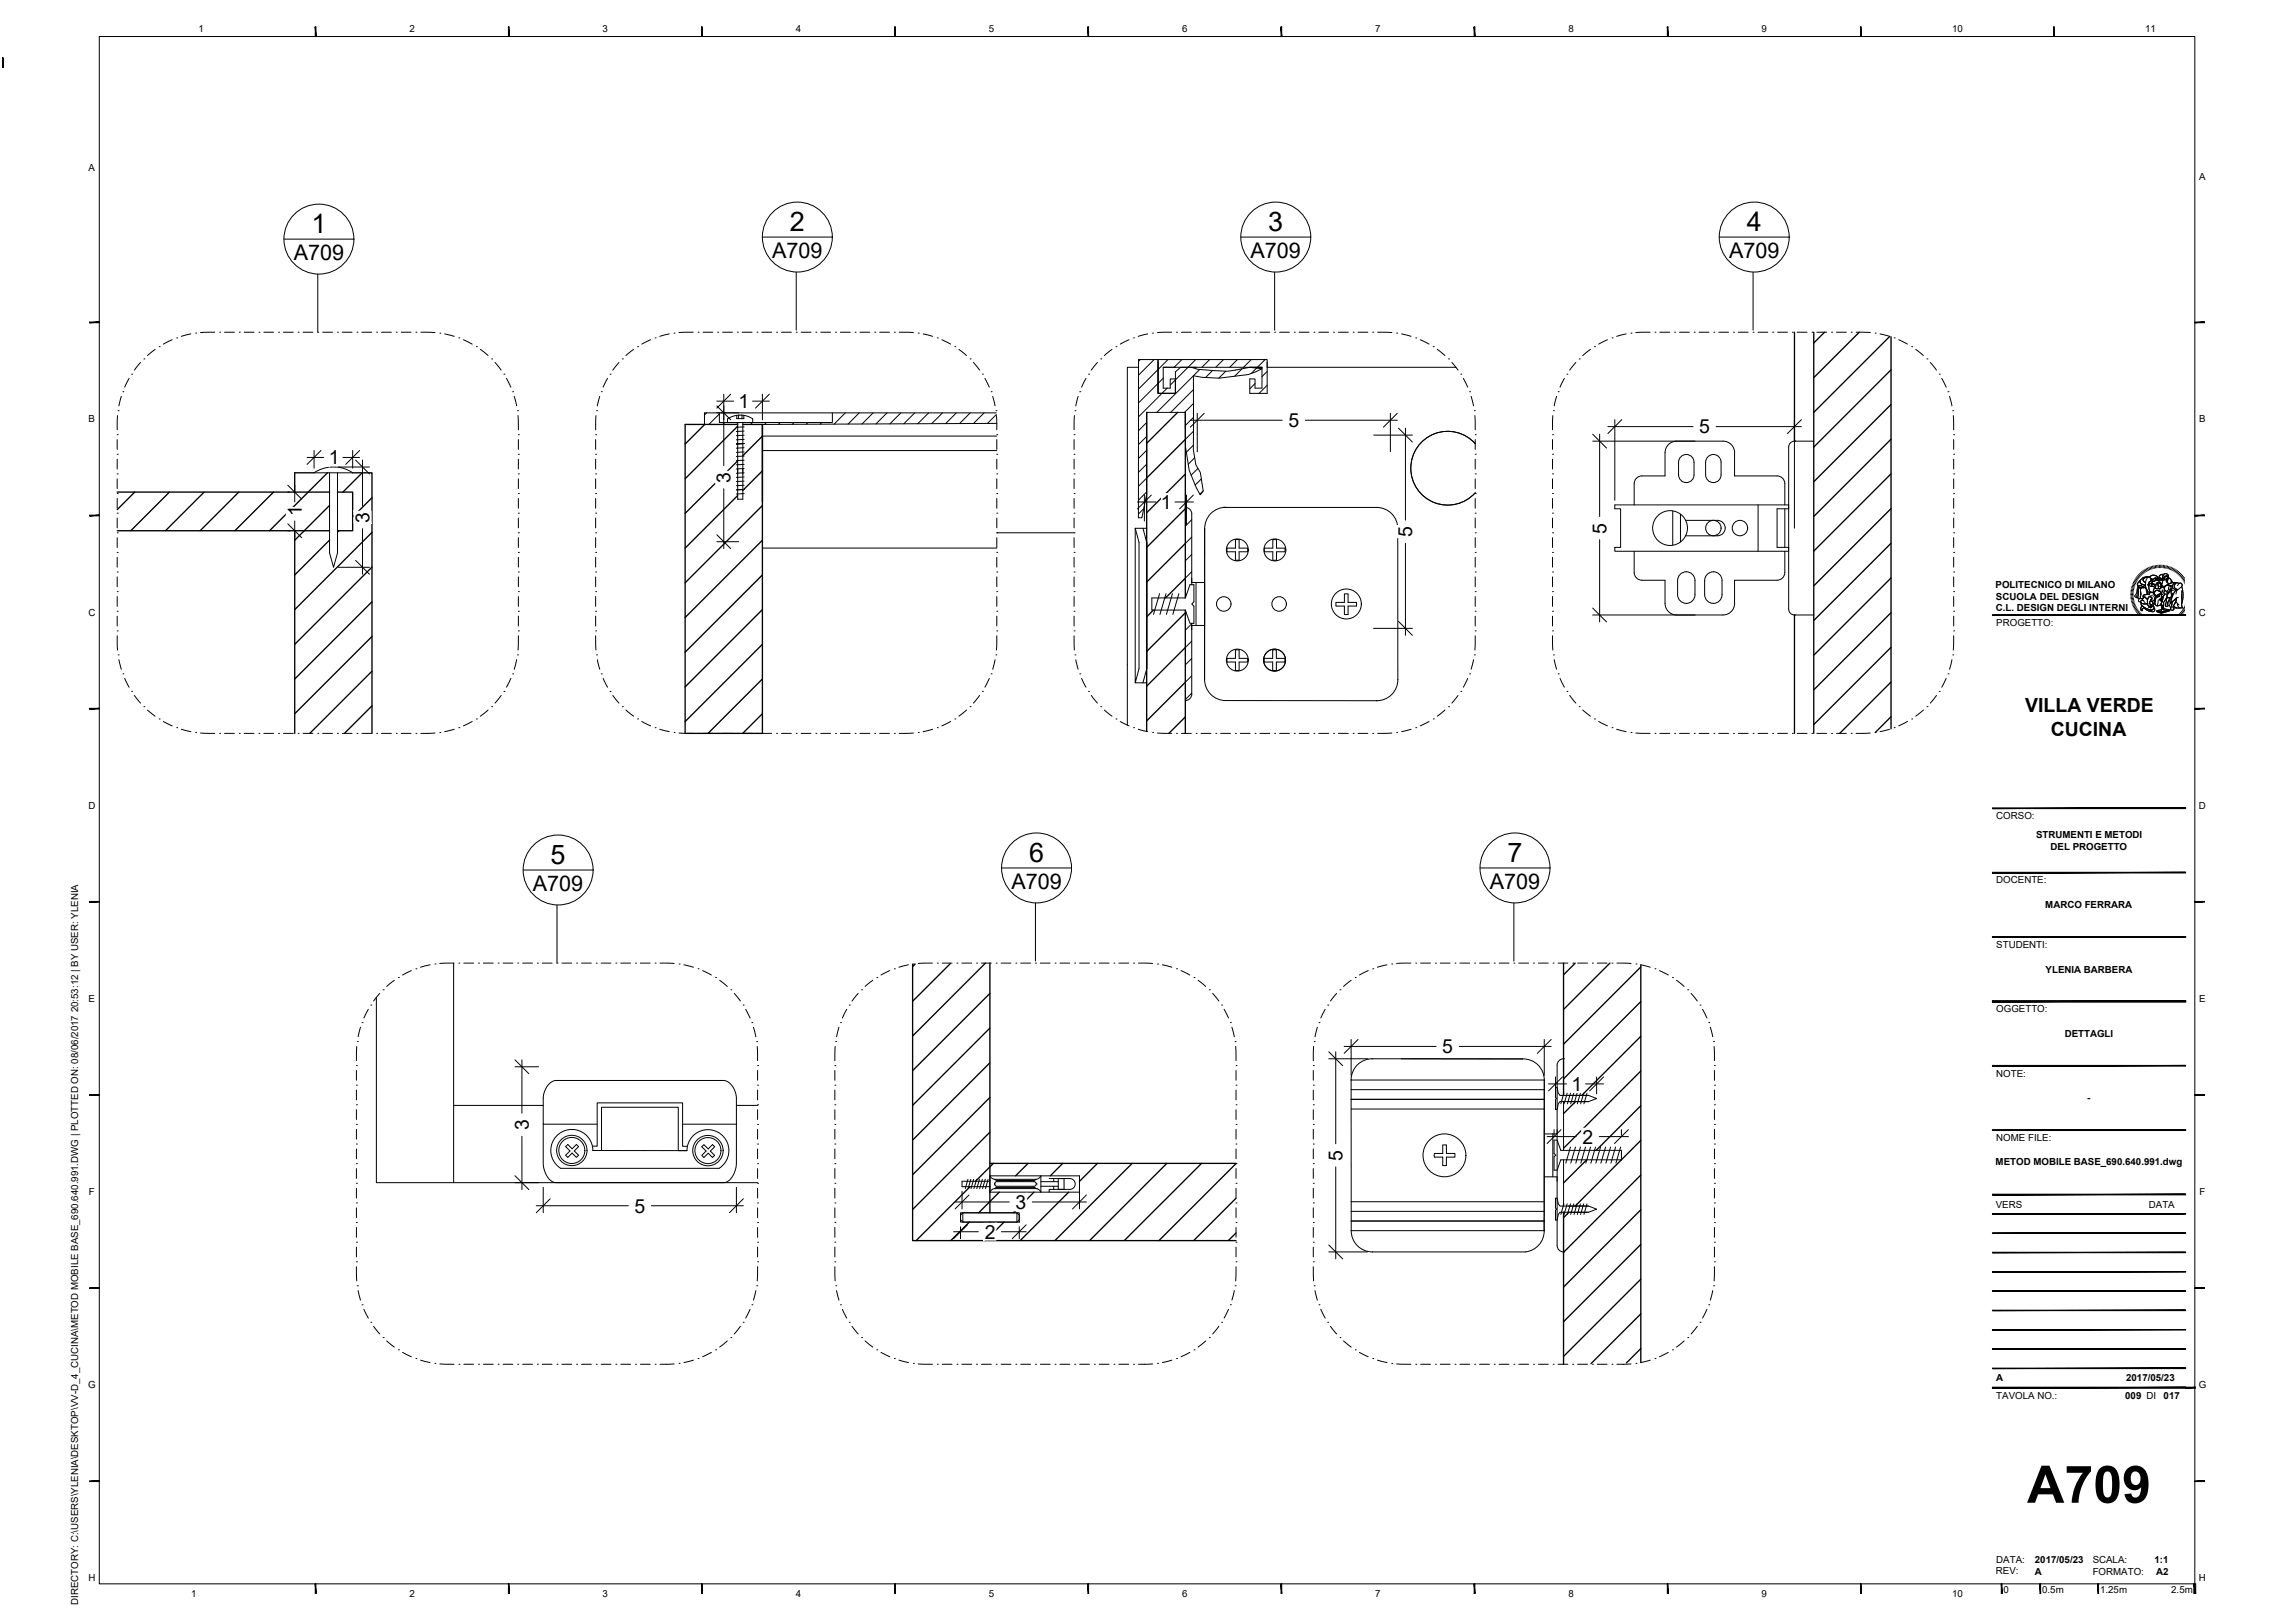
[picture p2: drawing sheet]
<svg xmlns="http://www.w3.org/2000/svg" width="594mm" height="420mm" viewBox="0 0 594 420" stroke-linecap="round" stroke-linejoin="round" font-family="sans-serif">
<defs><g id="words">
<text font-size="13.4" x="524.7" y="389">A709</text>
<g font-size="7">
<text x="204.5" y="59.8">2</text>
<text x="328.3" y="59.8">3</text>
<text x="452.1" y="59.8">4</text>
<text x="80.6" y="60.3">1</text>
<text x="142.5" y="223.6">5</text>
<text x="266.4" y="223.1">6</text>
<text x="390.2" y="223.1">7</text>
</g>
<g font-size="5.6">
<text x="76" y="67.4">A709</text>
<text x="199.9" y="66.9">A709</text>
<text x="323.7" y="66.9">A709</text>
<text x="447.6" y="66.9">A709</text>
<text x="138" y="230.7">A709</text>
<text x="261.8" y="230.2">A709</text>
<text x="385.6" y="230.2">A709</text>
</g>
<g font-size="5">
<text x="191.1" y="105.7">1</text>
<text x="333.5" y="110.6">5</text>
<text x="439.9" y="112.2">5</text>
<text x="85.1" y="120.2">1</text>
<text x="189.1" y="124.9" transform="rotate(-90 189.1 124.9)">3</text>
<text x="300.5" y="131.8">1</text>
<text x="78.1" y="133.6" transform="rotate(-90 78.1 133.6)">1</text>
<text x="95.6" y="135.3" transform="rotate(-90 95.6 135.3)">3</text>
<text x="365.6" y="139.1" transform="rotate(-90 365.6 139.1)">5</text>
<text x="415.9" y="138.1" transform="rotate(-90 415.9 138.1)">5</text>
<text x="524.3" y="184.4">VILLA VERDE</text>
<text x="530.9" y="190.4">CUCINA</text>
<text x="373.3" y="272.7">5</text>
<text x="406.8" y="282.4">1</text>
<text x="136.9" y="292.6" transform="rotate(-90 136.9 292.6)">3</text>
<text x="409.7" y="296">2</text>
<text x="347.5" y="300.5" transform="rotate(-90 347.5 300.5)">5</text>
<text x="164.2" y="313.9">5</text>
<text x="262.8" y="312.9">3</text>
<text x="254.9" y="320.7">2</text>
</g>
<g font-size="2.5">
<text x="51.3" y="8.3">1</text>
<text x="106" y="8.3">2</text>
<text x="156" y="8.3">3</text>
<text x="206" y="8.3">4</text>
<text x="256" y="8.3">5</text>
<text x="306" y="8.3">6</text>
<text x="356" y="8.3">7</text>
<text x="406" y="8.3">8</text>
<text x="456" y="8.3">9</text>
<text x="505.3" y="8.3">10</text>
<text x="555.3" y="8.3">11</text>
<text x="23" y="44.4">A</text>
<text x="569.3" y="46.7">A</text>
<text x="23" y="109.4">B</text>
<text x="569.3" y="109.4">B</text>
<text x="516.6" y="152.2">POLITECNICO DI MILANO</text>
<text x="516.7" y="155.2">SCUOLA DEL DESIGN</text>
<text x="22.9" y="159.4">C</text>
<text x="516.6" y="158.2">C.L. DESIGN DEGLI INTERNI</text>
<text x="569.2" y="159.4">C</text>
<text x="516.8" y="162">PROGETTO:</text>
<text x="22.9" y="209.4">D</text>
<text x="569.2" y="209.4">D</text>
<text x="516.8" y="212">CORSO:</text>
<text x="527" y="217">STRUMENTI E METODI</text>
<text x="530.8" y="220">DEL PROGETTO</text>
<text x="516.8" y="228.7">DOCENTE:</text>
<text x="529.4" y="235.1">MARCO FERRARA</text>
<text x="516.8" y="245.4">STUDENTI:</text>
<text x="529.5" y="251.8">YLENIA BARBERA</text>
<text x="23" y="259.4">E</text>
<text x="516.8" y="262">OGGETTO:</text>
<text x="569.3" y="259.4">E</text>
<text x="534.5" y="268.5">DETTAGLI</text>
<text x="516.8" y="278.7">NOTE:</text>
<text x="540.3" y="285.1">-</text>
<text x="516.8" y="295.4">NOME FILE:</text>
<text x="516.6" y="301.6">METOD MOBILE BASE_690.640.991.dwg</text>
<text x="23" y="309.4">F</text>
<text x="569.4" y="309.4">F</text>
<text x="516.6" y="312.6">VERS</text>
<text x="556.2" y="312.6">DATA</text>
<text x="22.8" y="359.4">G</text>
<text x="516.8" y="357.6">A</text>
<text x="550.4" y="357.6">2017/05/23</text>
<text x="569.1" y="359.4">G</text>
<text x="516.8" y="362.2">TAVOLA NO.:</text>
<text x="550.1" y="362.2">009 DI</text>
<text x="560.1" y="362.2">017</text>
<text x="516.7" y="407.6">REV:</text>
<text x="516.8" y="404.7">DATA:</text>
<text x="526.8" y="407.6">A</text>
<text x="526.8" y="404.6">2017/05/23</text>
<text x="541.7" y="404.6">SCALA:</text>
<text x="541.7" y="407.6">FORMATO:</text>
<text x="557.7" y="404.6">1:1</text>
<text x="558.1" y="407.6">A2</text>
<text x="22.9" y="409.4">H</text>
<text x="49.5" y="413.4">1</text>
<text x="106" y="413.4">2</text>
<text x="156" y="413.4">3</text>
<text x="206" y="413.4">4</text>
<text x="256" y="413.4">5</text>
<text x="306" y="413.4">6</text>
<text x="356" y="413.4">7</text>
<text x="406" y="413.4">8</text>
<text x="456" y="413.4">9</text>
<text x="505.3" y="413.4">10</text>
<text x="518.6" y="412.5">0</text>
<text x="528.6" y="412.5">0.5m</text>
<text x="543.6" y="412.5">1.25m</text>
<text x="562" y="412.5">2.5m</text>
<text x="569.2" y="409.4">H</text>
<text x="20.2" y="415.5" transform="rotate(-90 20.2 415.5)">DIRECTORY: C:\USERS\YLENIA\DESKTOP\VV-D_4_CUCINA\METOD MOBILE BASE_690.640.991.DWG | PLOTTED ON: 08/06/2017 20:53:12 | BY USER: YLENIA</text>
</g>
</g></defs>
<!-- layer: ARREDI SEZIONATI -->
<g fill="none" stroke="#000" stroke-width=".35">
<path d="M464.5 86v28.2M469.5 86v103.9M472.3 86l-2.8 2.8M481.3 86l-11.8 11.8M489.2 87.1l-19.7 19.7M489.5 95.7l-20 20M489.5 87.2v101.5M182.4 109.9l-5 5M191 110.3l-13.6 13.6M191 119.3l-13.6 13.6M191 109.9h-13.6v79.9M192.3 109.9h5.1v80h-19.6"/>
<path d="M197.4 112.9l-5.1 5.1M296.8 106.8v82.6M304.8 106.8l-8 8M306.8 113.8l-10 10M306.8 106.8v48M489.5 104.7l-20 20M489.5 113.7l-20 20M30.3 127.4h55M30.3 137.4h55M34.9 127.4l-4.6 4.5M43.9 127.4l-10 10M52.8 127.4l-10 10"/>
<path d="M61.8 127.4l-10 10M70.8 127.4l-10 10M76.3 137.4v52.5M81.3 122.4h-5v5M84.8 122.4l-15 15M85.3 130.8l-9 9.1M85.3 139.8l-9 9M87.4 127.4h3.9v10h-3.9M87.7 137.4l-.3 .4M91.3 122.4h5v67.5M93.8 122.4l-5 5M96.3 128.8l-5 5"/>
<path d="M96.3 137.8l-20 20M191 128.3l-13.6 13.6M197.4 121.9l-5.1 5.1M197.4 130.9l-20 20M197.4 139.9l-20 20M306.8 122.7l-10 10M306.8 131.7l-10 10M489.5 122.7l-20 20M489.5 131.7l-20 20M96.3 146.8l-20 20M96.3 155.8l-20 20M197.4 148.8l-20 20"/>
<path d="M197.4 157.8l-20 20M298.6 157.9l-1.8 1.8M306.8 140.7l-10 10M306.8 149.7l-5.1 5.1M306.8 158.7l-10 9.9M306.8 157.9v32M464.5 159.2v30.7M489.5 140.6l-20 20M489.5 149.6l-20 20M489.5 158.6l-20 20M96.3 164.8l-20 20M96.3 173.8l-16.1 16.1"/>
<path d="M197.4 166.8l-20 20M197.4 175.8l-14.1 14.1M306.8 167.6l-10 10M306.8 176.6l-10 10M489.5 167.6l-20 20M489.5 176.6l-13.3 13.3M96.3 182.7l-7.1 7.2M197.4 184.8l-5.1 5.1M306.8 185.6l-4.2 4.3M489.5 185.5l-4.1 4.1M236.2 249.6v71.6h83.8M236.9 249.6l-.7 .6"/>
<path d="M246 249.5l-9.8 9.7M255.1 249.3l-18.9 18.9M256.2 257.2l-20 20M256.2 249.3v64.7M404.7 249.3v34.3M407.8 249.3l-3.1 3.1M416.7 249.3l-12 12M424.7 250.3l-20 20M424.7 259.3l-20 20M424.7 249.8v102.9M256.2 266.2l-20 20M256.2 275.1l-20 20"/>
<path d="M424.7 268.3l-15.3 15.3M424.7 277.3l-20 20M256.2 284.1l-20 20M256.2 293.1l-20 20M407.8 285.2l-3.1 3.1M424.7 286.2l-11.5 11.6M424.7 295.2l-17 17M250.9 316.4l-4.8 4.8M251.1 307.2l-14 14M256.2 316.4v4.8M256.2 301.2h63.8M257.1 301.2l-4.6 4.6"/>
<path d="M258.7 308.6l-5.4 5.4M259.9 316.4l-4.8 4.8M266.1 301.2l-3.2 3.2M267.7 308.6l-5.4 5.4M275.1 301.2l-3.2 3.2M276.6 308.6l-12.5 12.6M284.1 301.2l-4.7 4.6M293.1 301.2l-20 20M302 301.2l-20 20M311 301.2l-20 20M320 301.2l-20 20M320 310.2l-11 11"/>
<path d="M320 319.2l-2 2M404.7 311.9v.3M404.7 313.8v39.4M406.1 313.8l-1.4 1.4M410.7 300.3l-6 5.9M424.7 304.2l-20 20M424.7 313.2l-20 20M424.7 322.2l-20 20M424.7 331.1l-20 20M424.7 340.1l-12.9 12.9M424.7 349.1l-3.7 3.7"/>
</g>
<!-- layer: VITI E CERNIERE -->
<g fill="none" stroke="#000" stroke-width=".26">
<path d="M295.2 93.1l-.5 .4M298.8 93.1l-4.1 4M299.8 93.7v8.1h4.5M301.1 95.1v5.4h1.8v-2.4h1.4v3.7h-4.5v-8.7v8.7h4.5M301.1 95.1h25.6h-3.2M301.1 97.9l-6.4 6.4M301.1 95.1h3.2M302.3 93.1l-7.6 7.6M305.9 93.1l-2 2M308.4 95.1l1.6 .5 7.8 .5 5.7-1 3.2 .4-3.6 1.5-7.5 .9-4.4-.2-2.3-.4v19.1l.6 3.9 1.2 2 .8 4.8-.8 1-1.1-1.9-1.8-4.4-.9-6-.1-9h-10v21.1l-1.2 6.1h-.9v-40.9h33.3v2M309.5 93.1l-6.6 6.6M309.6 95.1h-4l-1.3 1.2v5.5"/>
<path d="M310.6 95.6l-11.1 11.2M313.1 93.1l-2 2M313.9 95.9l-1.8 1.8M316.7 93.1l-2 2M317.3 96.1l-1.8 1.8M320.3 93.1l-2 2M321.5 95.5l-1.9 1.9M323.9 93.1l-2 2M324.9 99.3l-1.4 1.4M325.3 95.3l-1.4 1.4M327.5 93.1l-2 2M328 93.7v8.1h-4.5v-3.7h1.4v2.4h1.8v-5.4"/>
<path d="M328 96.2l-1.3 1.3M328 99.7l-2.1 2.1M182.9 106.9l-.5 .5M186.2 106.9v2.5h29.3v-2.5M186.2 107.2l-2.7 2.7M187.6 109.4l-.5 .5M188.3 108.4a5.9 5.9 0 0 1 6.6 0l-.1 1h-6.5zM190.6 114.9l2-.1-2 .1M190.7 107.5v.9h1.8v-.9M191 109.4v19.8h1.3v-7.9M191 109.6l-.3 .3M191.2 107.5v.9"/>
<path d="M192.1 107.5v.9M192.3 109.4v13.3M192.6 118.1l-2 .1M192.6 112.7l-2 .1M192.6 113.8l-2 .1M192.6 115.9l-2 .1M192.6 111.6l-2 .1M192.6 110.5l-2 .1M192.6 119.1l-2 .1M192.6 117l-2 .1M194.8 109.4l-.5 .5M197.4 116.6h60.6"/>
<path d="M197.4 112.9h60.6M198.4 109.4l-.5 .5M202 109.4l-.5 .5M205.6 109.4l-.5 .4M209.1 109.4l-.4 .4M212.7 109.4l-.4 .4M218.8 106.9l-2.9 2.9M222.4 106.9l-2.9 2.9M226 106.9l-2.9 2.9M229.6 106.9l-2.9 2.9M233.2 106.9l-2.8 2.8M236.8 106.9l-2.8 2.8"/>
<path d="M240.4 106.9l-2.8 2.8M244 106.9l-2.8 2.8M247.6 106.9l-2.8 2.8M251.2 106.9l-2.8 2.7M254.7 106.9l-2.7 2.7M257.9 106.9h-75.5v3M257.9 107.3l-2.3 2.3M258 109.6l-60.6 .3M296.8 109.4l-2.1 2.1M296.8 113l-2.1 2.1M296.8 116.6l-2.1 2.1M302.1 100.5l-7.4 7.4"/>
<path d="M308.9 115.3l-1.8 1.8M308.9 100.9l-5.9 5.9M308.9 104.5l-2.3 2.3M308.9 108l-2.1 2.2M308.9 111.6l-2 2.1M309.3 118.5l-1.7 1.7M435.1 118.2a1.99 1.99 0 0 1 2.2-.4 1.99 1.99 0 0 1 1.2 1.9v3.2a2 2 0 0 1-2 2 2 2 0 0 1-2-2v-3.2l.1-.6zM441.5 119.7v3.2M441.5 119.7a1.99 1.99 0 0 1 2-2 1.99 1.99 0 0 1 2 2v3.2a1.99 1.99 0 0 1-2 2 1.99 1.99 0 0 1-2-2M464.5 114.2h.1M464.5 114.2h5M464.5 114.2a1.51 1.51 0 0 0-1.5 1.5v42a1.5 1.5 0 0 0 1.5 1.5"/>
<path d="M81.3 122.4a9.1 9.1 0 0 1 10 0zM85.3 122.4v20.7l1 3.8 1.1-3.8v-20.7M192.6 121.3l-2 .1M192.6 120.2l-2 .1M192.6 124.6l-2 .1M192.6 125.6l-2 .1M192.6 126.7l-2 .1M192.6 127.8l-2 .1M192.6 123.5l-2 .1M192.6 122.4l-2 .1M258 137.9h20M293.9 136.8l.9 3.6v32.7l-.9 3.7z"/>
<path d="M293.9 136.8h2.9M295.9 136.8l.9 3.6v32.7l-.9 3.7M296.1 131.7l-1.4 1.4M296.8 120.2l-2.1 2.1M296.8 123.8l-2.1 2.1M296.8 127.3l-2.1 2.2M306.8 131.4h.1M306.8 131.4a1.67 1.67 0 0 1 1.7 1.6v18.4M307.1 131.4l-.3 .3M308.5 134.5l-1.7 1.7M308.5 139l-1.7 1.7M310.1 121.3l-1.8 1.7"/>
<path d="M311 124l-1.6 1.6M311.5 127.1l-.9 .8M311.8 136.8v39.1M316.6 131.4h39.8M317.3 131.3a5.5 5.5 0 0 0-5.5 5.6M320.8 139.7v2.2h2.1l.1 .3-.1 .6h-2.1v2.2M320.8 139.7h-1v2.2h-2.2v.6v.3h2.2v2.2h1M329.5 139.7h.9v2.2h2.2v.9h-2.2v2.2h-.9v-2.2h-2.2v-.9h2.2zM356.3 131.4a5.5 5.5 0 0 1 5.5 5.5M361.8 136.9v39.1M423 130.7v-5.5a1.99 1.99 0 0 1 2-2h6v-6a3 3 0 0 1 3-3h12a2.98 2.98 0 0 1 3 3v6h11a1.99 1.99 0 0 1 2 2v5.5M433 132.3v8.9"/>
<path d="M435 133.1v7.2M436.3 134.7h8.3a1.99 1.99 0 0 1 2 2 1.99 1.99 0 0 1-2 2h-8.3M455.1 130.7v12M462 131.7v10M463 130.7h-45v1h1.5v10h-1.5v1h45v-1h-3v-10h3M197.4 141.9h60.6M298.2 154.8h8.6l1.2-3.4h1.1v4.4l-.6 .6 .6 .5v4.5h-1.1l-1.2-3.5h-8.6zM300.2 153.7l-1.6 5.3M301.8 153.7l-1.5 5.3M303.5 153.7l-1.6 5.3M305.2 153.7l-1.6 5.3M307 158.5l-.2 .2"/>
<path d="M307.2 153.8l-.4 .4M308.5 150.8h3.3v11.1h-3.3v1.1M308.5 143.5l-1.7 1.7M308.5 148l-1.7 1.7M309.6 150.8v11.1M345.8 156.9h2.2v2.2h.3h.7v-2.2h2.1M345.8 156.9v-1h2.2v-2.1l.3-.1 .7 .1v2.1h2.1v1M423 142.7v5.5a2.01 2.01 0 0 0 2 2h6v6a3 3 0 0 0 3 3h12a3 3 0 0 0 3-3v-6h11a2.01 2.01 0 0 0 2-2v-5.5M434.9 148.7a2.25 2.25 0 0 1 2.5-.5 2.25 2.25 0 0 1 1.4 2.1v3.7a2.25 2.25 0 0 1-2.3 2.2 2.25 2.25 0 0 1-2.2-2.2v-3.7v-.6zM441.9 148.7a2.24 2.24 0 0 1 2.5-.5 2.24 2.24 0 0 1 1.4 2.1v3.7a2.25 2.25 0 0 1-2.3 2.2 2.25 2.25 0 0 1-2.2-2.2v-3.7v-.6zM464.5 159.2h.1M464.5 159.2h5"/>
<path d="M293.9 176.8h2.9M308.5 161.4v18.3a1.67 1.67 0 0 1-1.7 1.7M308.5 161.5l-1.7 1.6M308.5 166l-1.7 1.6M308.5 170.5l-1.7 1.6M308.5 175l-1.7 1.6M308.5 179.4l-1.7 1.7M311.8 175.9a5.5 5.5 0 0 0 5.6 5.5M320.8 168.3v2.1h2.1l.1 .3-.1 .7h-2.1v2.1M320.8 168.3h-1v2.1h-2.2v.7v.3h2.2v2.1h1M330.4 168.3v2.1h2.2v.3v.7h-2.2v2.1M330.4 168.3h-1v2.1h-2.1l-.1 .7 .1 .3h2.1v2.1h1"/>
<path d="M361.9 175.9a5.5 5.5 0 0 1-5.6 5.5M306.8 181.4h.1M317.4 181.4h39.1M349.7 279.5l.1 39.1M355.1 274.1h39.1a5.5 5.5 0 0 1 5.6 5.5M355.3 274.1a5.5 5.5 0 0 0-5.6 5.5h50.1l-.1 39M404.7 274.1h.1M404.7 274.1v9.5M404.7 274.1a1.67 1.67 0 0 0-1.6 1.7v46.6a1.67 1.67 0 0 0 1.6 1.7M140.6 291v10.1a5.2 5.2 0 0 0 2.8 5l43.9 .1a3.5 3.5 0 0 0 2.9-3l.4-2.1v-16.8a4.3 4.3 0 0 0-3.3-4.6h-43.3a3.8 3.8 0 0 0-3.2 3.5l-.2 7.8h14M147 296.3l1.1 1.1 1.1-1.1 .6 .5-1.2 1.2 1.2 1.1-.6 .5-1.1-1.1-1.1 1.1-.6-.5 1.1-1.1-1.1-1.2zM153.5 297.8h2.2v-11.2h19.9v11.3h2.2"/>
<path d="M153.5 296.7h1.1v-11.2h22.1v11.2h1.1M153.5 297.8l24.3 .1M153.5 297.8a5.4 5.4 0 0 0-8.1-4.7 5.4 5.4 0 0 0-.3 9.3l41 .1M176.7 291h13.9M177.8 297.9a5.4 5.4 0 0 1 8.1-4.8 5.4 5.4 0 0 1 .3 9.3M182.2 296.3l1.1 1.1 1.1-1.1 .6 .6-1.1 1.1 1.1 1.1-.6 .5-1.1-1.1-1.1 1.1-.5-.5 1.1-1.1-1.1-1.1zM349.7 282.1h50.1M349.7 284.6h50.1M349.7 287.1h50.1M373.5 296.4h.9v2.2h2.2v1h-2.2v2.1h-.9v-2.1l-2.2-.1v-.9h2.2zM402 293.5v11.2M402.3 295.1h.8l.9 2.7h15.7v2.5h-15.7l-.9 2.6h-.8v-3.4l.4-.5-.4-.4z"/>
<path d="M403.1 292.4v1.1h-3.4M404.7 285.2v12.6M404.8 283l-.8 2.8M405.7 283l-.8 2.8M405.9 285.2h5.3h-7.4l-.4 .6-.3 1.4h-.5v-2.5l.3-.3-.3-.3v-2.6h.5l.3 1.5 .4 .6h7.4l2.1 .8-2.1 .8M405.9 283.6h5.3M406.5 296.9l-1.2 4.2M406.5 283l-.8 2.8M407.4 283l-.8 2.8M407.8 296.9l-1.2 4.2M408.2 283l-.8 2.8M409.1 283l-.8 2.8"/>
<path d="M409.1 296.9l-1.2 4.2M410 283l-.9 2.8M410.4 296.9l-1.2 4.2M410.8 283l-.8 2.8M411.7 296.9l-1.2 4.2M412.8 297.8h.1M413 296.9l-1.2 4.2M414.3 296.9l-1.2 4.2M415.6 296.9l-1.2 4.2M416.9 296.9l-1.2 4.2M418.2 296.9l-1.2 4.2M419.5 296.9l-1.2 4.2"/>
<path d="M248.6 314h15.2v2.4h-15.2zM249.2 314l-.6 .6v1.2l.6 .6M250.6 305.3l-.7 2.4M251.3 305.3l-.7 2.4M252 305.3l-.6 2.4M252.8 305.3l-.7 2.4M253.5 305.3l-.7 2.4M254.3 305.3l-.7 2.4M255 305.3l-.7 2.4M255.8 305.3l-.7 2.4M256.2 304.4h23.2v4.2h-7.8v-.7h5.3a1.4 1.4 0 0 0 1.4-1.4 1.4 1.4 0 0 0-1.4-1.4h-5.3M256.2 305.8h-7.2v1.4h7.2"/>
<path d="M256.2 304.4v4.2M256.2 308.6h15.4M256.3 304.4l.4 .6 .7 .3h10.8l.8-.3 .4-.6v4.2a1.54 1.54 0 0 0-1.2-.9M257.4 306.5h.1M257.4 307.7h.1M257.4 307.7h10.8M257.4 306.5l.2 .4 .4 .2h9.6l.5-.2 .1-.4M257.4 306.5l.2-.4 .4-.2h9.6l.5 .2 .1 .4M257.4 307.7l-.7 .3-.4 .6M257.5 307.7l.5-.3h9.6l.6 .3M257.5 305.3l.5 .3h9.6l.6-.3M263.2 314h-14v2.4h14"/>
<path d="M263.2 314l.6 .6v1.2l-.6 .6M263.2 314v2.4M268.2 306.5h.1M268.2 307.7h.1M269.4 305.9h4.5M269.4 307.1h4.5M272.8 305.1v.8M272.8 307.1v.8M273.9 305.1v2.8h1.5v-2.8M349.7 316.1h50.1M349.7 313.6h50.1M349.7 318.6h50.1"/>
<path d="M349.7 311.1h50.1M349.8 318.5a5.5 5.5 0 0 0 5.5 5.6M399.7 318.5a5.5 5.5 0 0 1-4.8 5.6h-39.7M399.7 304.7h3.4M402.6 310.2h.5l.3 1.5 .4 .5h7.4l2.1 .8-2.1 .8h-7.4l-.4 .6-.3 1.5h-.5v-2.6l.3-.3-.3-.3zM404.7 300.3v11.9M404.7 313.8v10.3M404.8 311.7l-.8 2.7M405.7 311.7l-.8 2.7M405.9 313.8h5.3M405.9 312.2h5.3M406.5 311.7l-.8 2.7"/>
<path d="M407.4 311.7l-.8 2.7M408.2 311.7l-.8 2.7M409.1 311.7l-.8 2.7M410 311.7l-.9 2.7M410.8 311.7l-.8 2.7M404.7 324.1h.1"/>
<circle cx="432.3" cy="136.7" r="4.5"/>
<circle cx="443.5" cy="136.7" r="2"/>
<circle cx="450.4" cy="136.7" r="2"/>
<circle cx="316.8" cy="156.4" r="1.88"/>
<circle cx="320.3" cy="142.4" r="2.84"/>
<circle cx="330" cy="142.4" r="2.84"/>
<circle cx="331.1" cy="156.4" r="1.88"/>
<circle cx="348.5" cy="156.4" r="3.9"/>
<circle cx="320.3" cy="170.9" r="2.84"/>
<circle cx="329.9" cy="170.9" r="2.84"/>
<circle cx="148" cy="297.8" r="3.9"/>
<circle cx="148" cy="297.8" r="3.4"/>
<circle cx="183.3" cy="297.9" r="3.9"/>
<circle cx="183.3" cy="297.9" r="3.4"/>
<circle cx="373.9" cy="299.1" r="5.6"/>
</g>
<!-- layer: ARREDI -->
<path d="M294.7 95.1h-2.9v92.6M328 95.1h48.9M381.9 114.9a9.6 9.6 0 0 0-13.8-.6 9.6 9.6 0 0 0 0 13.8 9.6 9.6 0 0 0 13.8-.5M97.4 258.2v48h98.7M117.4 249.3v56.9M117.4 286.2h23.2M190.6 286.2h5.5" fill="none" stroke="#000" stroke-width=".26"/>
<!-- layer: TRATTEGGIO -->
<g fill="none" stroke="#000" stroke-width=".26">
<path d="M33.4 98l-1.1 2.2M34.1 96.9h.1M36.4 93.8l-1.6 2M37.2 92.9h.1M40.1 90.4l-1.9 1.6M41.2 89.7h.1M44.6 88l-2.3 1.1M45.7 87.5h.1M49.4 86.4l-2.5 .7M50.6 86.2h.1M55.6 86l-3.7 .1M56.9 86h.1"/>
<path d="M58.1 86h2.6M61.9 86h.1M63.2 86h2.6M67 86h.1M68.3 86h2.5M72.1 86h.1M73.4 86h2.5M77.2 86h.1M78.5 86h2.5M82.3 86h.1M83.5 86h2.6M87.3 86h.1"/>
<path d="M88.6 86h2.6M92.4 86h.1M93.7 86h2.5M97.5 86h.1M98.8 86h2.5M102.6 86h.1M103.9 86h2.5M107.7 86h.1M108.9 86l3.7 .1M113.9 86.2h.1M115.1 86.4l2.5 .7M118.8 87.5h.1"/>
<path d="M120 88l2.2 1.1M123.3 89.7h.1M124.4 90.4l1.9 1.6M127.3 92.9h.1M128.1 93.8l1.6 2M130.4 96.9h.1M131.1 98l1.1 2.2M157.3 98l-1.2 2.2M157.9 96.9h.1M160.2 93.8l-1.6 2M161.1 92.9h.1M164 90.4l-2 1.6"/>
<path d="M165 89.7h.1M168.4 88l-2.3 1.1M169.6 87.5h.1M173.2 86.4l-2.4 .7M174.5 86.2h.1M179.4 86l-3.6 .1M180.7 86h.1M182 86h2.5M185.8 86h.1M187.1 86h2.5M190.9 86h.1M192.1 86h2.6"/>
<path d="M195.9 86h.1M197.2 86h2.6M201 86h.1M202.3 86h2.5M206.1 86h.1M207.4 86h2.5M211.2 86h.1M212.5 86h2.5M216.3 86h.1M217.5 86h2.6M221.3 86h.1M222.6 86h2.6"/>
<path d="M226.4 86h.1M227.7 86h2.5M231.5 86h.1M232.8 86l3.6 .1M237.7 86.2h.1M239 86.4l2.4 .7M242.6 87.5h.1M243.8 88l2.3 1.1M247.2 89.7h.1M248.2 90.4l2 1.6M251.1 92.9h.1M252 93.8l1.6 2"/>
<path d="M254.3 96.9h.1M254.9 98l1.2 2.2M281.1 98l-1.1 2.2M281.8 96.9h.1M284.1 93.8l-1.6 2M284.9 92.9h.1M287.8 90.4l-1.9 1.6M288.9 89.7h.1M292.2 88l-2.2 1.1M293.4 87.5h.1M297.1 86.4l-2.5 .7M298.3 86.2h.1"/>
<path d="M303.3 86l-3.7 .1M304.6 86h.1M305.8 86h2.6M309.6 86h.1M310.9 86h2.5M314.7 86h.1M316 86h2.5M319.8 86h.1M321.1 86h2.5M324.9 86h.1M326.1 86h2.6M330 86h.1"/>
<path d="M331.2 86h2.6M335 86h.1M336.3 86h2.5M340.1 86h.1M341.4 86h2.5M345.2 86h.1M346.5 86h2.5M350.3 86h.1M351.5 86h2.6M355.4 86h.1M356.6 86l3.7 .1M361.6 86.2h.1"/>
<path d="M362.8 86.4l2.5 .7M366.5 87.5h.1M367.7 88l2.2 1.1M371 89.7h.1M372.1 90.4l1.9 1.6M375 92.9h.1M375.8 93.8l1.6 2M378.1 96.9h.1M378.8 98l1.1 2.2M405 98l-1.2 2.2M405.6 96.9h.1M407.9 93.8l-1.6 2"/>
<path d="M408.8 92.9h.1M411.7 90.4l-2 1.6M412.7 89.7h.1M416.1 88l-2.3 1.1M417.3 87.5h.1M420.9 86.4l-2.4 .7M422.2 86.2h.1M427.1 86l-3.6 .1M428.4 86h.1M429.7 86h2.5M433.5 86h.1M434.7 86h2.6"/>
<path d="M438.6 86h.1M439.8 86h2.6M443.6 86h.1M444.9 86h2.5M448.7 86h.1M450 86h2.5M453.8 86h.1M455.1 86h2.5M458.9 86h.1M460.1 86h2.6M464 86h.1M465.2 86h2.6"/>
<path d="M469 86h.1M470.3 86h2.5M474.1 86h.1M475.4 86h2.5M479.2 86h.1M480.5 86l3.6 .1M485.4 86.2h.1M486.7 86.4l2.4 .7M490.3 87.5h.1M491.5 88l2.3 1.1M494.9 89.7h.1M495.9 90.4l2 1.6"/>
<path d="M498.8 92.9h.1M499.7 93.8l1.6 2M502 96.9h.1M502.6 98l1.2 2.2M30.3 112.5h.1M30.3 117.6h.1M30.3 113.8v2.5M30.3 118.9v2.5M30.4 107.6l-.1 3.7M30.6 106.3h.1M31.4 102.6l-.6 2.5M31.8 101.4h.1"/>
<path d="M132.7 101.4h.1M133.1 102.6l.6 2.5M133.9 106.3h.1M134.1 107.6l.1 3.7M134.2 117.6h.1M134.2 112.5h.1M134.2 113.8v2.5M134.2 118.9v2.5M154.2 112.5h.1M154.2 117.6h.1M154.2 113.8v2.5M154.2 118.9v2.5"/>
<path d="M154.3 107.6l-.1 3.7M154.4 106.3h.1M155.2 102.6l-.6 2.5M155.7 101.4h.1M256.6 101.4h.1M257 102.6l.6 2.5M257.8 106.3h.1M257.9 107.6l.1 3.7M258 117.6h.1M258 112.5h.1M258 113.8v2.5M258 118.9v2.5"/>
<path d="M278 112.5h.1M278 117.6h.1M278 113.8v2.5M278 118.9v2.5M278.1 107.6l-.1 3.7M278.3 106.3h.1M279.1 102.6l-.6 2.5M279.5 101.4h.1M380.4 101.4h.1M380.8 102.6l.6 2.5M381.6 106.3h.1M381.8 107.6l.1 3.7"/>
<path d="M381.9 117.6h.1M381.9 112.5h.1M381.9 113.8v2.5M381.9 118.9v2.5M401.9 112.5h.1M401.9 117.6h.1M401.9 113.8v2.5M401.9 118.9v2.5M402 107.6l-.1 3.7M402.1 106.3h.1M402.9 102.6l-.6 2.5M403.3 101.4h.1"/>
<path d="M504.2 101.4h.1M504.7 102.6l.6 2.5M505.5 106.3h.1M505.6 107.6l.1 3.7M505.7 117.6h.1M505.7 112.5h.1M505.7 113.8v2.5M505.7 118.9v2.5M30.3 122.7h.1M30.3 127.8h.1M30.3 132.8h.1M30.3 137.9h.1"/>
<path d="M30.3 124v2.5M30.3 129v2.6M30.3 134.1v2.6M30.3 139.2v2.5M134.2 137.9h.1M134.2 132.8h.1M134.2 127.8h.1M134.2 122.7h.1M134.2 124v2.5M134.2 129v2.6M134.2 134.1v2.6M134.2 139.2v2.5"/>
<path d="M154.2 122.7h.1M154.2 127.8h.1M154.2 132.8h.1M154.2 137.9h.1M154.2 124v2.5M154.2 129v2.6M154.2 134.1v2.6M154.2 139.2v2.5M258 137.9h.1M258 132.8h.1M258 127.8h.1M258 122.7h.1"/>
<path d="M258 124v2.5M258 129v2.6M258 134.1v2.6M258 139.2v2.5M278 122.7h.1M278 127.8h.1M278 132.8h.1M278 137.9h.1M278 124v2.5M278 129v2.6M278 134.1v2.6M278 139.2v2.5"/>
<path d="M381.9 137.9h.1M381.9 132.8h.1M381.9 127.8h.1M381.9 122.7h.1M381.9 124v2.5M381.9 129v2.6M381.9 134.1v2.6M381.9 139.2v2.5M401.9 122.7h.1M401.9 127.8h.1M401.9 132.8h.1M401.9 137.9h.1"/>
<path d="M401.9 124v2.5M401.9 129v2.6M401.9 134.1v2.6M401.9 139.2v2.5M505.7 137.9h.1M505.7 132.8h.1M505.7 127.8h.1M505.7 122.7h.1M505.7 124v2.5M505.7 129v2.6M505.7 134.1v2.6M505.7 139.2v2.5"/>
<path d="M30.3 143h.1M30.3 148.1h.1M30.3 153.2h.1M30.3 158.2h.1M30.3 144.3v2.5M30.3 149.4v2.5M30.3 154.4v2.6M30.3 159.5v2.6M134.2 158.2h.1M134.2 153.2h.1M134.2 148.1h.1M134.2 143h.1"/>
<path d="M134.2 144.3v2.5M134.2 149.4v2.5M134.2 154.4v2.6M134.2 159.5v2.6M154.2 143h.1M154.2 148.1h.1M154.2 153.2h.1M154.2 158.2h.1M154.2 144.3v2.5M154.2 149.4v2.5M154.2 154.4v2.6M154.2 159.5v2.6"/>
<path d="M258 158.2h.1M258 153.2h.1M258 148.1h.1M258 143h.1M258 144.3v2.5M258 149.4v2.5M258 154.4v2.6M258 159.5v2.6M278 143h.1M278 148.1h.1M278 153.2h.1M278 158.2h.1"/>
<path d="M278 144.3v2.5M278 149.4v2.5M278 154.4v2.6M278 159.5v2.6M381.9 158.2h.1M381.9 153.2h.1M381.9 148.1h.1M381.9 143h.1M381.9 144.3v2.5M381.9 149.4v2.5M381.9 154.4v2.6M381.9 159.5v2.6"/>
<path d="M401.9 143h.1M401.9 148.1h.1M401.9 153.2h.1M401.9 158.2h.1M401.9 144.3v2.5M401.9 149.4v2.5M401.9 154.4v2.6M401.9 159.5v2.6M505.7 158.2h.1M505.7 153.2h.1M505.7 148.1h.1M505.7 143h.1"/>
<path d="M505.7 144.3v2.5M505.7 149.4v2.5M505.7 154.4v2.6M505.7 159.5v2.6M30.3 163.3h.1M30.3 164.6l.1 3.7M30.6 169.5h.1M30.8 170.8l.6 2.5M31.8 174.4h.1M32.3 175.6l1.1 2.3M34.1 179h.1M130.4 179h.1"/>
<path d="M132.2 175.6l-1.1 2.3M132.7 174.4h.1M133.7 170.8l-.6 2.5M133.9 169.5h.1M134.2 164.6l-.1 3.7M134.2 163.3h.1M154.2 163.3h.1M154.2 164.6l.1 3.7M154.4 169.5h.1M154.6 170.8l.6 2.5M155.7 174.4h.1M156.1 175.6l1.2 2.3"/>
<path d="M157.9 179h.1M254.3 179h.1M256.1 175.6l-1.2 2.3M256.6 174.4h.1M257.6 170.8l-.6 2.5M257.8 169.5h.1M258 164.6l-.1 3.7M258 163.3h.1M278 163.3h.1M278 164.6l.1 3.7M278.3 169.5h.1M278.5 170.8l.6 2.5"/>
<path d="M279.5 174.4h.1M280 175.6l1.1 2.3M281.8 179h.1M378.1 179h.1M379.9 175.6l-1.1 2.3M380.4 174.4h.1M381.4 170.8l-.6 2.5M381.6 169.5h.1M381.9 164.6l-.1 3.7M381.9 163.3h.1M401.9 163.3h.1M401.9 164.6l.1 3.7"/>
<path d="M402.1 169.5h.1M402.3 170.8l.6 2.5M403.3 174.4h.1M403.8 175.6l1.2 2.3M405.6 179h.1M502 179h.1M503.8 175.6l-1.2 2.3M504.2 174.4h.1M505.3 170.8l-.6 2.5M505.5 169.5h.1M505.7 164.6l-.1 3.7M505.7 163.3h.1"/>
<path d="M34.8 180l1.6 2M37.2 182.9h.1M38.2 183.8l1.9 1.6M41.2 186.1h.1M42.3 186.8l2.3 1.1M45.7 188.4h.1M46.9 188.8l2.5 .6M50.6 189.6h.1M51.9 189.8l3.7 .1M56.9 189.9h.1M58.1 189.9h2.6M61.9 189.9h.1"/>
<path d="M63.2 189.9h2.6M67 189.9h.1M68.3 189.9h2.5M72.1 189.9h.1M73.4 189.9h2.5M77.2 189.9h.1M78.5 189.9h2.5M82.3 189.9h.1M83.5 189.9h2.6M87.3 189.9h.1M88.6 189.9h2.6M92.4 189.9h.1"/>
<path d="M93.7 189.9h2.5M97.5 189.9h.1M98.8 189.9h2.5M102.6 189.9h.1M103.9 189.9h2.5M107.7 189.9h.1M112.6 189.8l-3.7 .1M113.9 189.6h.1M117.6 188.8l-2.5 .6M118.8 188.4h.1M122.2 186.8l-2.2 1.1M123.3 186.1h.1"/>
<path d="M126.3 183.8l-1.9 1.6M127.3 182.9h.1M129.7 180l-1.6 2M158.6 180l1.6 2M161.1 182.9h.1M162 183.8l2 1.6M165 186.1h.1M166.1 186.8l2.3 1.1M169.6 188.4h.1M170.8 188.8l2.4 .6M174.5 189.6h.1M175.8 189.8l3.6 .1"/>
<path d="M180.7 189.9h.1M182 189.9h2.5M185.8 189.9h.1M187.1 189.9h2.5M190.9 189.9h.1M192.1 189.9h2.6M195.9 189.9h.1M197.2 189.9h2.6M201 189.9h.1M202.3 189.9h2.5M206.1 189.9h.1M207.4 189.9h2.5"/>
<path d="M211.2 189.9h.1M212.5 189.9h2.5M216.3 189.9h.1M217.5 189.9h2.6M221.3 189.9h.1M222.6 189.9h2.6M226.4 189.9h.1M227.7 189.9h2.5M231.5 189.9h.1M236.4 189.8l-3.6 .1M237.7 189.6h.1M241.4 188.8l-2.4 .6"/>
<path d="M242.6 188.4h.1M246.1 186.8l-2.3 1.1M247.2 186.1h.1M250.2 183.8l-2 1.6M251.1 182.9h.1M253.6 180l-1.6 2M282.5 180l1.6 2M284.9 182.9h.1M285.9 183.8l1.9 1.6M288.9 186.1h.1M290 186.8l2.3 1.1M293.4 188.4h.1"/>
<path d="M294.6 188.8l2.5 .6M298.4 189.6h.1M299.6 189.8l3.7 .1M304.6 189.9h.1M305.8 189.9h2.6M309.6 189.9h.1M310.9 189.9h2.5M314.7 189.9h.1M316 189.9h2.5M319.8 189.9h.1M321.1 189.9h2.5M324.9 189.9h.1"/>
<path d="M326.1 189.9h2.6M330 189.9h.1M331.2 189.9h2.6M335 189.9h.1M336.3 189.9h2.5M340.1 189.9h.1M341.4 189.9h2.5M345.2 189.9h.1M346.5 189.9h2.5M350.3 189.9h.1M351.5 189.9h2.6M355.4 189.9h.1"/>
<path d="M360.3 189.8l-3.7 .1M361.6 189.6h.1M365.3 188.8l-2.5 .6M366.5 188.4h.1M369.9 186.8l-2.2 1.1M371 186.1h.1M374 183.8l-1.9 1.6M375 182.9h.1M377.4 180l-1.6 2M406.3 180l1.6 2M408.8 182.9h.1M409.7 183.8l2 1.6"/>
<path d="M412.7 186.1h.1M413.8 186.8l2.3 1.1M417.3 188.4h.1M418.5 188.8l2.4 .6M422.2 189.6h.1M423.5 189.8l3.6 .1M428.4 189.9h.1M429.7 189.9h2.5M433.5 189.9h.1M434.7 189.9h2.6M438.6 189.9h.1M439.8 189.9h2.6"/>
<path d="M443.6 189.9h.1M444.9 189.9h2.5M448.7 189.9h.1M450 189.9h2.5M453.8 189.9h.1M455.1 189.9h2.5M458.9 189.9h.1M460.1 189.9h2.6M464 189.9h.1M465.2 189.9h2.6M469 189.9h.1M470.3 189.9h2.5"/>
<path d="M474.1 189.9h.1M475.4 189.9h2.5M479.2 189.9h.1M484.1 189.8l-3.6 .1M485.4 189.6h.1M489.1 188.8l-2.4 .6M490.3 188.4h.1M493.8 186.8l-2.3 1.1M494.9 186.1h.1M497.9 183.8l-2 1.6M498.8 182.9h.1M501.3 180l-1.6 2"/>
<path d="M98.3 257.2l-1.6 1.9M99.2 256.2h.1M102.1 253.8l-2 1.6M103.1 253.1h.1M106.5 251.3l-2.3 1.1M107.7 250.8h.1M111.3 249.8l-2.4 .6M112.6 249.6h.1M117.5 249.3l-3.7 .1M118.8 249.3h.1M120.1 249.3h2.5M123.9 249.3h.1"/>
<path d="M125.1 249.3h2.6M128.9 249.3h.1M130.2 249.3h2.6M134 249.3h.1M135.3 249.3h2.5M139.1 249.3h.1M140.4 249.3h2.5M144.2 249.3h.1M145.5 249.3h2.5M149.3 249.3h.1M150.5 249.3h2.6M154.3 249.3h.1"/>
<path d="M155.6 249.3h2.6M159.4 249.3h.1M160.7 249.3h2.5M164.5 249.3h.1M165.8 249.3h2.5M169.6 249.3h.1M170.9 249.3l3.6 .1M175.8 249.6h.1M177 249.8l2.5 .6M180.7 250.8h.1M181.9 251.3l2.2 1.1M185.2 253.1h.1"/>
<path d="M186.3 253.8l2 1.6M189.2 256.2h.1M190.1 257.2l1.6 1.9M222.2 257.2l-1.6 1.9M223 256.2h.1M225.9 253.8l-2 1.6M227 253.1h.1M230.3 251.3l-2.2 1.1M231.5 250.8h.1M235.2 249.8l-2.5 .6M236.4 249.6h.1M241.4 249.3l-3.7 .1"/>
<path d="M242.6 249.3h.1M243.9 249.3h2.5M247.7 249.3h.1M249 249.3h2.5M252.8 249.3h.1M254.1 249.3h2.5M257.9 249.3h.1M259.1 249.3h2.6M262.9 249.3h.1M264.2 249.3h2.6M268 249.3h.1M269.3 249.3h2.5"/>
<path d="M273.1 249.3h.1M274.4 249.3h2.5M278.2 249.3h.1M279.5 249.3h2.5M283.3 249.3h.1M284.5 249.3h2.6M288.3 249.3h.1M289.6 249.3h2.6M293.4 249.3h.1M294.7 249.3l3.7 .1M299.6 249.6h.1M300.9 249.8l2.4 .6"/>
<path d="M304.6 250.8h.1M305.7 251.3l2.3 1.1M309.1 253.1h.1M310.1 253.8l2 1.6M313 256.2h.1M313.9 257.2l1.6 1.9M346 257.2l-1.6 1.9M346.9 256.2h.1M349.8 253.8l-2 1.6M350.8 253.1h.1M354.2 251.3l-2.3 1.1M355.4 250.8h.1"/>
<path d="M359 249.8l-2.5 .6M360.3 249.6h.1M365.2 249.3l-3.7 .1M366.5 249.3h.1M367.7 249.3h2.6M371.6 249.3h.1M372.8 249.3h2.6M376.6 249.3h.1M377.9 249.3h2.5M381.7 249.3h.1M383 249.3h2.5M386.8 249.3h.1"/>
<path d="M388.1 249.3h2.5M391.9 249.3h.1M393.1 249.3h2.6M397 249.3h.1M398.2 249.3h2.6M402 249.3h.1M403.3 249.3h2.5M407.1 249.3h.1M408.4 249.3h2.5M412.2 249.3h.1M413.5 249.3h2.5M417.3 249.3h.1"/>
<path d="M418.5 249.3l3.7 .1M423.5 249.6h.1M424.7 249.8l2.5 .6M428.4 250.8h.1M429.6 251.3l2.2 1.1M432.9 253.1h.1M434 253.8l2 1.6M436.9 256.2h.1M437.8 257.2l1.6 1.9M92.3 275.8h.1M92.3 277.1v2.6M92.3 270.9v3.7"/>
<path d="M92.5 269.6h.1M93.3 265.9l-.6 2.5M93.7 264.7h.1M95.3 261.3l-1.1 2.2M96 260.2h.1M192.4 260.2h.1M193 261.3l1.2 2.2M194.6 264.7h.1M195 265.9l.7 2.5M195.9 269.6h.1M196 270.9l.1 3.7M196.1 275.8h.1"/>
<path d="M196.1 277.1v2.6M216.1 275.8h.1M216.1 277.1v2.6M216.2 270.9l-.1 3.7M216.3 269.6h.1M217.2 265.9l-.6 2.5M217.6 264.7h.1M219.2 261.3l-1.2 2.2M219.8 260.2h.1M316.2 260.2h.1M316.9 261.3l1.1 2.2M318.5 264.7h.1"/>
<path d="M318.9 265.9l.6 2.5M319.7 269.6h.1M319.9 270.9l.1 3.7M320 275.8h.1M320 277.1v2.6M340 275.8h.1M340 277.1v2.6M340 270.9v3.7M340.2 269.6h.1M341 265.9l-.6 2.5M341.4 264.7h.1M343 261.3l-1.1 2.2"/>
<path d="M343.7 260.2h.1M440.1 260.2h.1M440.7 261.3l1.2 2.2M442.3 264.7h.1M442.7 265.9l.7 2.5M443.6 269.6h.1M443.7 270.9l.1 3.7M443.8 275.8h.1M443.8 277.1v2.6M92.3 280.9h.1M92.3 286h.1M92.3 291.1h.1"/>
<path d="M92.3 296.2h.1M92.3 282.2v2.5M92.3 287.3v2.5M92.3 292.4v2.5M92.3 297.4v2.6M196.1 296.2h.1M196.1 291.1h.1M196.1 286h.1M196.1 280.9h.1M196.1 282.2v2.5M196.1 287.3v2.5M196.1 292.4v2.5"/>
<path d="M196.1 297.4v2.6M216.1 280.9h.1M216.1 286h.1M216.1 291.1h.1M216.1 296.2h.1M216.1 282.2v2.5M216.1 287.3v2.5M216.1 292.4v2.5M216.1 297.4v2.6M320 296.2h.1M320 291.1h.1M320 286h.1"/>
<path d="M320 280.9h.1M320 282.2v2.5M320 287.3v2.5M320 292.4v2.5M320 297.4v2.6M340 280.9h.1M340 286h.1M340 291.1h.1M340 296.2h.1M340 282.2v2.5M340 287.3v2.5M340 292.4v2.5"/>
<path d="M340 297.4v2.6M443.8 296.2h.1M443.8 291.1h.1M443.8 286h.1M443.8 280.9h.1M443.8 282.2v2.5M443.8 287.3v2.5M443.8 292.4v2.5M443.8 297.4v2.6M92.3 301.2h.1M92.3 306.3h.1M92.3 311.4h.1"/>
<path d="M92.3 316.5h.1M92.3 302.5v2.6M92.3 307.6v2.5M92.3 312.7v2.5M92.3 317.8v2.5M196.1 316.5h.1M196.1 311.4h.1M196.1 306.3h.1M196.1 301.2h.1M196.1 302.5v2.6M196.1 307.6v2.5M196.1 312.7v2.5"/>
<path d="M196.1 317.8v2.5M216.1 301.2h.1M216.1 306.3h.1M216.1 311.4h.1M216.1 316.5h.1M216.1 302.5v2.6M216.1 307.6v2.5M216.1 312.7v2.5M216.1 317.8v2.5M320 316.5h.1M320 311.4h.1M320 306.3h.1"/>
<path d="M320 301.2h.1M320 302.5v2.6M320 307.6v2.5M320 312.7v2.5M320 317.8v2.5M340 301.2h.1M340 306.3h.1M340 311.4h.1M340 316.5h.1M340 302.5v2.6M340 307.6v2.5M340 312.7v2.5"/>
<path d="M340 317.8v2.5M443.8 316.5h.1M443.8 311.4h.1M443.8 306.3h.1M443.8 301.2h.1M443.8 302.5v2.6M443.8 307.6v2.5M443.8 312.7v2.5M443.8 317.8v2.5M92.3 321.6h.1M92.3 326.7h.1M92.3 327.9v3.7"/>
<path d="M92.3 322.8v2.6M92.5 332.9h.1M92.7 334.1l.6 2.5M93.7 337.8h.1M94.2 339l1.1 2.2M194.2 339l-1.2 2.2M194.6 337.8h.1M195.7 334.1l-.7 2.5M195.9 332.9h.1M196.1 327.9l-.1 3.7M196.1 326.7h.1M196.1 321.6h.1"/>
<path d="M196.1 322.8v2.6M216.1 321.6h.1M216.1 326.7h.1M216.1 327.9l.1 3.7M216.1 322.8v2.6M216.3 332.9h.1M216.6 334.1l.6 2.5M217.6 337.8h.1M218.1 339l1.1 2.2M318 339l-1.1 2.2M318.5 337.8h.1M319.5 334.1l-.6 2.5"/>
<path d="M319.7 332.9h.1M320 327.9l-.1 3.7M320 326.7h.1M320 321.6h.1M320 322.8v2.6M340 321.6h.1M340 326.7h.1M340 327.9v3.7M340 322.8v2.6M340.2 332.9h.1M340.4 334.1l.6 2.5M341.4 337.8h.1"/>
<path d="M341.9 339l1.1 2.2M441.9 339l-1.2 2.2M442.3 337.8h.1M443.4 334.1l-.7 2.5M443.6 332.9h.1M443.8 327.9l-.1 3.7M443.8 326.7h.1M443.8 321.6h.1M443.8 322.8v2.6M96 342.3h.1M96.7 343.4l1.6 1.9M99.2 346.3h.1"/>
<path d="M100.1 347.1l2 1.6M103.1 349.4h.1M104.2 350.1l2.3 1.1M107.7 351.7h.1M108.9 352.1l2.4 .6M112.6 352.9h.1M113.8 353.1l3.7 .1M118.8 353.2h.1M120.1 353.2h2.5M123.9 353.2h.1M125.1 353.2h2.6M128.9 353.2h.1"/>
<path d="M130.2 353.2h2.6M134 353.2h.1M135.3 353.2h2.5M139.1 353.2h.1M140.4 353.2h2.5M144.2 353.2h.1M145.5 353.2h2.5M149.3 353.2h.1M150.5 353.2h2.6M154.3 353.2h.1M155.6 353.2h2.6M159.4 353.2h.1"/>
<path d="M160.7 353.2h2.5M164.5 353.2h.1M165.8 353.2h2.5M169.6 353.2h.1M174.5 353.1l-3.6 .1M175.8 352.9h.1M179.5 352.1l-2.5 .6M180.7 351.7h.1M184.2 350.1l-2.3 1.1M185.2 349.4h.1M188.3 347.1l-2 1.6M189.2 346.3h.1"/>
<path d="M191.7 343.4l-1.6 1.9M192.4 342.3h.1M219.8 342.3h.1M220.6 343.4l1.6 1.9M223 346.3h.1M223.9 347.1l2 1.6M227 349.4h.1M228.1 350.1l2.2 1.1M231.5 351.7h.1M232.7 352.1l2.5 .6M236.4 352.9h.1M237.7 353.1l3.7 .1"/>
<path d="M242.6 353.2h.1M243.9 353.2h2.5M247.7 353.2h.1M249 353.2h2.5M252.8 353.2h.1M254.1 353.2h2.5M257.9 353.2h.1M259.1 353.2h2.6M262.9 353.2h.1M264.2 353.2h2.6M268 353.2h.1M269.3 353.2h2.5"/>
<path d="M273.1 353.2h.1M274.4 353.2h2.5M278.2 353.2h.1M279.5 353.2h2.5M283.3 353.2h.1M284.5 353.2h2.6M288.3 353.2h.1M289.6 353.2h2.6M293.4 353.2h.1M298.4 353.1l-3.7 .1M299.6 352.9h.1M303.3 352.1l-2.4 .6"/>
<path d="M304.6 351.7h.1M308 350.1l-2.3 1.1M309.1 349.4h.1M312.1 347.1l-2 1.6M313 346.3h.1M315.5 343.4l-1.6 1.9M316.2 342.3h.1M343.7 342.3h.1M344.4 343.4l1.6 1.9M346.9 346.3h.1M347.8 347.1l2 1.6M350.8 349.4h.1"/>
<path d="M351.9 350.1l2.3 1.1M355.4 351.7h.1M356.6 352.1l2.4 .6M360.3 352.9h.1M361.5 353.1l3.7 .1M366.5 353.2h.1M367.7 353.2h2.6M371.6 353.2h.1M372.8 353.2h2.6M376.6 353.2h.1M377.9 353.2h2.5M381.7 353.2h.1"/>
<path d="M383 353.2h2.5M386.8 353.2h.1M388.1 353.2h2.5M391.9 353.2h.1M393.1 353.2h2.6M397 353.2h.1M398.2 353.2h2.6M402 353.2h.1M403.3 353.2h2.5M407.1 353.2h.1M408.4 353.2h2.5M412.2 353.2h.1"/>
<path d="M413.5 353.2h2.5M417.3 353.2h.1M422.2 353.1l-3.7 .1M423.5 352.9h.1M427.2 352.1l-2.5 .6M428.4 351.7h.1M431.8 350.1l-2.2 1.1M432.9 349.4h.1M436 347.1l-2 1.6M436.9 346.3h.1M439.4 343.4l-1.6 1.9M440.1 342.3h.1"/>
</g>
<!-- layer: G-ANNO-LOGO -->
<g fill="none" stroke="#000" stroke-width=".26">
<path d="M551.5 153.9h.7M551.5 153.6h.7M551.6 153.2l.6 .1M551.6 152.8l.7 .1M551.7 152.5l.6 .1M551.7 152.1l.7 .2M551.8 151.8l.7 .2M551.9 151.5l.7 .2M552.1 151.1l.6 .3M552.2 150.8l.6 .3M552.2 154.2l-.7 .1M552.2 154.6h-.6"/>
<path d="M552.3 154.9l-.7 .1M552.3 155.2l-.6 .1M552.4 150.5l.6 .3M552.4 155.5l-.7 .2M552.5 155.8l-.7 .2M552.5 150.2l.6 .3M552.6 156.2l-.7 .2M552.7 156.5l-.7 .2M552.7 149.9l.6 .3M552.8 156.8l-.6 .2M552.9 149.6l.6 .3M552.9 157l-.6 .4"/>
<path d="M553.1 157.3l-.6 .4M553.1 149.3l.6 .4M553.3 157.6l-.6 .4M553.3 149l.6 .4M553.4 151.5l.7 .1a.85 .85 0 0 0 1.3-.1v.6h-.9a.78 .78 0 0 1-1.1-.4zM553.4 151.5l.1 .5M553.4 157.9l-.5 .4M553.6 148.7l.5 .5M553.6 152l-.3 .6-.1 1.4-.3 .6 .4 .2M553.6 158.2l-.5 .4M553.7 150.6l.4-.3-.1 .3a.81 .81 0 0 0 1 .8l.3 .1-.2 .1a.74 .74 0 0 1-1 0l-.3 .1a.51 .51 0 0 1-.5-.4 .51 .51 0 0 1 .3-.6zM553.8 152.1h.5l-.2 .5 .1 1.2-.1 1.1h-.2a.44 .44 0 0 1-.5-.1 .44 .44 0 0 1 .1-.6v-.4a1.89 1.89 0 0 1 .3-1.7z"/>
<path d="M553.8 148.5l.5 .5M553.8 158.4l-.5 .4M553.8 152.1l-.2 .4-.1 1.5-.2 .7 .7 .2M554 158.7l-.5 .4M554.1 148.2l.4 .5M554.1 155.7a1.22 1.22 0 0 0 1.8 .5M554.2 150l.6-.5 1.3-.1a1 1 0 0 0-1.3 1l.6 .3v.8l-.5-.1a.75 .75 0 0 1-.9-.8zM554.2 156l.6 .3 1.1-.1 .1 .5 .3 .2-.1 .3 .3-.2 .2 .3-.1-.5 .3 .4-.1-.4 .4 .1-.8-.7 .3-.7 .4 .1 .3 1a.83 .83 0 0 1-.1 1.2 .83 .83 0 0 1-1.2-.1l-1.3-.6-.5-.5zM554.2 156l.1 .6 .8 .7 1.9 .8M554.3 158.9l-.5 .5M554.3 152.1h1.1l.6 1.2v.4l-.4 .2a.6 .6 0 0 0-.8 .7l.1 .1-.3 .4a.56 .56 0 0 1-.5-.8v-1.7zM554.3 152.2l-.2 .6v2.1"/>
<path d="M554.4 148l.4 .5M554.4 156.7l1.6 1a1.02 1.02 0 0 0 1.6-.4 .66 .66 0 0 1 0 .9 .66 .66 0 0 1-.9 .1l-1.3-.6a.44 .44 0 0 0-.5-.3 .44 .44 0 0 0-.4 .4l.1 .3h-.3a.85 .85 0 0 1 0-1.2zM554.4 156.7l-.1 .2a.82 .82 0 0 0 0 1.2l.3-.2-.2-.1a.52 .52 0 0 1 .5-.4 .52 .52 0 0 1 .5 .3l.9 .5a1.3 1.3 0 0 0 1.4-.1l-.1-.8M554.5 159.1l-.4 .5M554.6 155.1a.5 .5 0 0 0-.8-.1 .5 .5 0 0 0 .1 .8 .61 .61 0 0 1 .5-.4 .61 .61 0 0 1 .6 .4l.3 .2M554.6 147.8l.4 .5M554.8 159.3l-.5 .6M554.8 154.8l.4-.2 .2 .1a.73 .73 0 0 1 .5 1v.5a1.22 1.22 0 0 1-1.8-.5l.6-.3-.1-.3zM554.8 154.1l1.2-.4 .3 .2 .2-.4 .5-.2 .5 .3 .3 .3a.94 .94 0 0 1 .3 1 .94 .94 0 0 1-.8 .7l-.6-.1 .1-.3a.44 .44 0 0 0 0-.7 .44 .44 0 0 0-.7 .3l-.2 .4-.6-.6a.34 .34 0 0 1-.5 0 .34 .34 0 0 1 0-.5zM554.9 147.6l.4 .5M555 159.5l-.4 .6M555 149.7a.98 .98 0 0 1 1.1-.3 .98 .98 0 0 1 .7 .8l-.3 .4a.99 .99 0 0 0-.2 1.5 .96 .96 0 0 0 .7 1.2l-.5 .2-.2 .4a.39 .39 0 0 1-.4-.2 .39 .39 0 0 1 .1-.5l-.6-1.3v-1.2a.57 .57 0 0 1-.6-.3 .57 .57 0 0 1 .2-.7z"/>
<path d="M555.1 154.5l.8 .7M555.2 154.6l-.5 .4v.4M555.2 147.4l.4 .6M555.3 159.7l-.4 .6M555.4 152.1l-1.9-.1-.4 1.6-.5 .7 .2 .3M555.5 147.2l.4 .6M555.5 159.9l-.3 .6M555.6 152.4l.2 1.4M555.8 149.7l-.3 .7-.1 1.3 .6 1.5a.39 .39 0 0 0-.1 .5 .39 .39 0 0 0 .4 .2l.2-.4 .4-.2a1.04 1.04 0 0 1-.7-1.4 1.48 1.48 0 0 1 .6-1.7 1.04 1.04 0 0 0-1.5-.8l-.5 .1-.6 .5-.2 .6a.81 .81 0 0 0 1 .8l.3 .1-.2 .1a.74 .74 0 0 1-1 0l-.3 .1a.51 .51 0 0 1-.5-.4 .51 .51 0 0 1 .3-.6l.4-.4M555.9 147l.3 .7M556 153.7l-.4 .2a.6 .6 0 0 0-.8 .7l.1 .1M556.1 149.4a.99 .99 0 0 0-1.3 1l.6 .3"/>
<path d="M556.2 146.9l.3 .6M556.3 154.5a.47 .47 0 0 1 .5 .1 .47 .47 0 0 1 .1 .5l-.5 1.1 .8 .7-.4-.1 .1 .4-.3-.4 .1 .5-.2-.3-.3 .2 .1-.3-.4-.5v-1.1zM556.3 154.5a.47 .47 0 0 1 .7 .1 .47 .47 0 0 1-.2 .7l-.4 1 .8 .6-.4-.1 .1 .4-.3-.4 .1 .5-.2-.3-.2 .2v-.3l-.4-.5v-1.2zM556.3 151.2l.8-.3 .2 .3-.3 .2 .1 .4a.6 .6 0 0 1-.8-.6zM556.3 150.7l1-.4-.1 .6-1.2 .5zM556.3 151.2a.58 .58 0 0 0 .8 .6M556.4 149.4l.7-.5 1.1 .2a.3 .3 0 0 1 .3 .3 .3 .3 0 0 1-.4 .3l-.2-.2-.6 .5-.5-.2M556.5 146.8l.3 .6M556.6 149.2l1.1-.3 .7 .4a.22 .22 0 0 1 .1 .3 .22 .22 0 0 1-.2 .1l-.4-.2-.1 .2-.7 .3-.7-.5zM556.7 149.8l.7 .1 .5-.4 .4 .2-.3 .6-.3 .2-.5-.2-.5 .1zM556.9 146.6l.2 .7M557 153.3l.5 .3 .5 .6a.76 .76 0 0 1-.4 1.1"/>
<path d="M557.1 151.3h.8l-.2 .1a.37 .37 0 0 1-.3 .5 .37 .37 0 0 1-.4-.4zM557.1 155.7l.3 1a.79 .79 0 0 1 0 .9 .79 .79 0 0 1-.9 .3M557.1 150.9l.2 .3M557.2 150.7v.2l-1.2 .5M557.2 154.2l-.8 .2M557.2 146.5l.2 .7M557.3 150.3l-.4 .5M557.3 153.9l.8 .4M557.5 151.2a.33 .33 0 0 0-.5 .3 .33 .33 0 0 0 .5 .4 .33 .33 0 0 0 .2-.5l.2-.1h-.6M557.5 154.4a.7 .7 0 0 1 .1 .9 .7 .7 0 0 1-.9 .2M557.5 153.3l.7-.5 .5 .1 .6 .4a.31 .31 0 0 1 .1 .5 .31 .31 0 0 1-.5 0l-.3 .2a.5 .5 0 0 1-.5 .3 .5 .5 0 0 1-.4-.5zM557.5 153.6l.2-.4a.94 .94 0 0 1 1.3-.1l.3 .2a.31 .31 0 0 1 .1 .3 .31 .31 0 0 1-.3 .2l-1.1 .4"/>
<path d="M557.5 146.5l.2 .6M557.6 156.2l.8 .6M557.7 150.3h.1M557.8 149.9l.2 .1M557.9 152.2l-.4 .4-.1 .9M557.9 155.6v.9M557.9 146.4l.1 .7M557.9 149.9v.1M558 154.2l1.1-.4-.1 .5-.4 .3-.6-.2zM558 154.2l.6 .4 .4-.3 .1-.4a.43 .43 0 0 0 .3-.4 .43 .43 0 0 0-.4-.4l-.9-.2-.5 .7-.2-.1v-.5l.5-.8 .2 .2h1.1l.5-.4v-.3l.6 .2-.1 .4a.72 .72 0 0 1-.1 1l.1 .8-.2 .4-.5 .2-.1 .5h-.4l.3 .2h.2v.4l.2-.3-.4 1.1a.96 .96 0 0 1-1.4-.1l-.4-.3 .4-.6 .2-1.1M558 155l-.3 .9-.4 .5M558.2 150.1l.8-.2a.23 .23 0 0 1 .3 .3 .23 .23 0 0 1-.3 .2z"/>
<path d="M558.3 146.3v.7M558.3 149.7l-.3 .6-.3 .2-.5-.2-.5 .2M558.3 151l.5-.3 .4 .1 .5 .9a.23 .23 0 0 1-.1 .4 .23 .23 0 0 1-.3-.2 .23 .23 0 0 1 .2-.3l-.2-.6a.44 .44 0 0 0-.7-.1 .44 .44 0 0 0 0 .7 .44 .44 0 0 1 .2 .5 .44 .44 0 0 1-.4 .3h-.2a.3 .3 0 0 1-.3-.2 .3 .3 0 0 1 0-.3zM558.4 158.1l1.9-.5 1.2 .3-2 .6zM558.4 158.1l1.1 .4v.3l-1.1-.4zM558.6 150.9l.4-.1 .4 .7a.64 .64 0 0 1 0 .7 .64 .64 0 0 1-.7 .2zM558.6 146.3l.1 .7M558.7 149.9v-.3a.52 .52 0 0 1 .8 .5l-.2 .1M558.7 154.4h.1M558.7 155.3l-.3 1.5 1-.2M558.7 149.6a.52 .52 0 0 1 .8 .5l-.2 .1-.2-.3h-.4zM558.8 154l.1 .1"/>
<path d="M558.8 154.3h.1M558.8 154.1h.1M558.9 151.1h.1M558.9 151l-.1 .2M559 146.3v.7M559 150l-.4-.1-.4 .2h.3a.37 .37 0 0 0 .4 .3 .37 .37 0 0 0 .4-.3l-.2-.2v.2M559.1 152.4v.7M559.1 155.1l.3 .1 .1-.4a.25 .25 0 0 1 .1-.3 .25 .25 0 0 1 .3 .1l-.4 1.2v-.4h-.2zM559.1 153.8l-.2 .5a.51 .51 0 0 1-.8 0M559.2 150.9l.2 .3-.1 .1M559.3 151.1a.43 .43 0 0 0-.7-.2 .43 .43 0 0 0 0 .7 .49 .49 0 0 1 0 .8 .49 .49 0 0 1-.7-.5l.4-.9 .7-.3 .4 .3 .3 .8a.23 .23 0 0 1-.2 .3 .23 .23 0 0 1-.2-.3M559.3 146.3v.7"/>
<path d="M559.4 151.4l-.2 .1M559.4 151.2a.41 .41 0 0 1-.1 .6 .41 .41 0 0 1-.5-.1h-.1M559.4 152.1l-.3 .3h-.4M559.5 158.5l2-.6v.3l-2 .6zM559.5 158.5v.3M559.5 150.1l.1-.1a1.05 1.05 0 0 1 0 1.3M559.6 154.6h.1M559.6 155.2l-.1 .5 .2-.2M559.6 149.7l.1 .4M559.7 151.7l-.2-.5a.91 .91 0 0 0 .1-1.2l-.5-.4a.45 .45 0 0 1-.1-.6 .45 .45 0 0 1 .5-.2 .27 .27 0 0 1 .5-.1 .27 .27 0 0 1-.1 .5v1.1l.2-.1v-.4a.4 .4 0 0 0 .3 .3 .4 .4 0 0 0 .4-.1v.6l.2-.1 .4 .7-1.1 .7M559.7 146.3l-.1 .7M559.7 155l-.1 .2-.1-.2"/>
<path d="M559.7 152.7l-.1 1.3M559.7 151.9l.5 .2M559.8 156.8l.2-.2 .1 1.1-.2-.6-.4 .7zM559.9 153.8l-.4 .4v.4M560 154.5l-.4 .1-.2 .6h-.4l.3 .3 .2-.1M560 152.7l-.4 .9M560 146.3v.7M560.1 148.8h-.6a.61 .61 0 0 0-.6 .7M560.1 148.6l.7-.1 .5 .5v.8l-.5 .9 .1-.8 .2-.4a.36 .36 0 0 0-.2-.4 .36 .36 0 0 0-.4 .1l-.3 .2-.1 .8-.2 .1-.1-.9zM560.1 149.8l.3 .3 .4-.1M560.1 148.6l.6-.1 .4 .2 .2 .3v.8l-.5 .9 .1-.8 .2-.4-.2-.5-.2 .2a.79 .79 0 0 0-.6 1l-.2 .1-.1-.9zM560.3 151.9l.1-.1a1.02 1.02 0 0 1 1.2-.2 .63 .63 0 0 1 .8 .4 .63 .63 0 0 1-.4 .8 .88 .88 0 0 1-.8 .5 .88 .88 0 0 1-.8-.5z"/>
<path d="M560.3 149.2h.3a.33 .33 0 0 1 .4-.1 .33 .33 0 0 1 .1 .4l-.2 .4a.4 .4 0 0 1-.5 .2 .4 .4 0 0 1-.3-.3zM560.3 149.5h.2M560.3 153.8l.9-.1-.7 1.6a1.56 1.56 0 0 0-.5 1.5v-.2l-.2 .2-.2 .5-.2-1zM560.3 153.9l-.9 2.6 .2 .8-.1 .9 .4-1.1 .3 .9-.2-1.4-.4 .7M560.4 146.4l-.1 .6M560.4 149.9l.1 .1M560.4 152.8v.1a.64 .64 0 0 0-.1 .9l.9-.1 .5-.6M560.4 149.5v.1M560.5 149.8v.1M560.7 146.4l-.1 .7M560.8 149.7h.2M560.8 154.8l.8-.1-.5 1.3 .2 .8-.4 .2-.4-.2z"/>
<path d="M560.8 149.7v.1M561 150.5l.4 .6M561.1 153h.1M561.1 146.5l-.2 .7M561.1 151.4a2.35 2.35 0 0 1 1.9-.5l-.7 .9zM561.2 153.7l-.7 1.6a1.56 1.56 0 0 0-.5 1.5M561.2 152.9l-.3 .1M561.3 149.5l.5 .4 .6 .9-.5 .2a.55 .55 0 0 1-.7-.1 .55 .55 0 0 1-.1-.7zM561.3 149.5l.5 .4 .4 .6M561.3 153.2l-.1 .1M561.4 146.6l-.2 .7M561.5 157.9v.3l-2 .6-1.1-.4v-.3l1.1 .4 2-.6a6.1 6.1 0 0 0-3.1 .2"/>
<path d="M561.6 154.7l-.5 1.3 .2 .8-.3 .1-.5-.1 .3-2M561.8 146.7l-.3 .7M561.8 152.8h.3l-.1 .8a.69 .69 0 0 1-.2 1.1l-1 .1 .3-1.1zM561.8 152.6l-.1 .4M561.8 151.6l.4 .1 .1 .3M561.9 150.4l.5 .4M562 154.7l-1.2 .1M562 156l-.1 .3 .3 .2M562.1 146.9l-.3 .6M562.1 152.8v1.3l-.3 1a1.81 1.81 0 0 0-.1 2l.2 .2M562.3 155.8l1.1-1-.5 1.6a1.26 1.26 0 0 0-.2 1.4l-.2 .1a.4 .4 0 0 1-.6 0 .4 .4 0 0 1 .1-.6zM562.3 151.8a1.01 1.01 0 0 1 1.4-.9l.3 .1a.55 .55 0 0 1 .8 .2 .55 .55 0 0 1-.2 .8l-.3 .2a1.09 1.09 0 0 1-2-.2"/>
<path d="M562.3 152l-.4 .6a.69 .69 0 0 1-.5 .7 .69 .69 0 0 1-.8-.3 .75 .75 0 0 1 0-1.2l.5-.2a.33 .33 0 0 1 .4 .1 .33 .33 0 0 1-.2 .5l.1 .1a.24 .24 0 0 0 .1 .4 .24 .24 0 0 0 .3-.3l.2-.3-.1-.5-.7-.2-.9 .4v.6M562.4 153.6v.5M562.4 147l-.3 .6M562.7 160l.3 .6M562.8 147.2l-.4 .6M562.8 152.7l-.9 .1M562.9 157l.5 .4M563 159.8l.3 .6M563.1 147.3l-.4 .6M563.1 150.8a2.52 2.52 0 0 0-2 .6M563.2 159.6l.4 .6M563.2 155.8l.9 .8"/>
<path d="M563.3 152.7a6.5 6.5 0 0 0-1.4 3.5l1.5-1.4 .5-.1M563.3 150.9a.92 .92 0 0 0-.5 1 .92 .92 0 0 0 .9 .7M563.3 150.9l.8 .1a.5 .5 0 0 1 .6 .1 .5 .5 0 0 1 0 .7l.3 1.1a8.3 8.3 0 0 1-.3 3.7l.3 .7-1.9 .1a.45 .45 0 0 1-.6-.3 .45 .45 0 0 1 .3-.6l.6-1.7-1.5 1.4a5.9 5.9 0 0 1 1.5-3.5l.3-.1a.93 .93 0 0 1-.9-.7 .93 .93 0 0 1 .5-1zM563.4 147.5l-.4 .6M563.4 154.8l-.5 1.6a1.22 1.22 0 0 0-.2 1.4l-.2 .2a.41 .41 0 0 1-.6-.1 .41 .41 0 0 1 .1-.6l.3-1.5M563.5 159.4l.4 .6M563.5 152.7l-.2 1.1M563.6 156.2l.3 .9 .4 .3M563.7 147.7l-.4 .6M563.7 159.2l.5 .5M563.9 151.3l-.3 .3M564 147.9l-.5 .6"/>
<path d="M564 159l.4 .5M564.2 148.2l-.4 .5M564.2 158.8l.5 .5M564.4 158.6l.5 .4M564.5 148.4l-.5 .5M564.6 158.3l.6 .4M564.7 152.9l.1 3.3M564.7 148.7l-.5 .4M564.8 151.8a9.8 9.8 0 0 1 0 5l.2 .5h-2.4M564.8 158l.6 .4M565 148.9l-.5 .5M565 157.8l.6 .4"/>
<path d="M565.2 149.2l-.5 .4M565.2 157.5l.6 .3M565.4 157.2l.6 .3M565.4 149.5l-.5 .4M565.5 156.9l.6 .3M565.6 149.8l-.5 .3M565.6 156.6l.7 .3M565.7 156.3l.7 .3M565.8 150.1l-.6 .3M565.9 156l.6 .2M565.9 155.7l.7 .2M566 150.4l-.6 .3"/>
<path d="M566 155.4l.7 .1M566.1 155.1l.6 .1M566.1 154.7l.7 .1M566.1 150.7l-.6 .3M566.2 154.4l.6 .1M566.2 154.2h.6M566.3 151l-.6 .3M566.4 151.4l-.6 .2M566.5 151.7l-.6 .2M566.6 152.1l-.6 .1M566.7 152.4l-.7 .1M566.8 152.8l-.7 .1"/>
<path d="M566.8 153.1l-.7 .1M566.8 153.5h-.6M566.9 153.8h-.7M555.8 160.1l-.3 .6M556.1 160.2l-.3 .6M556.4 160.3l-.3 .7M556.7 160.5l-.2 .6M557 160.6l-.2 .6M557.3 160.7l-.1 .6M557.6 160.8l-.1 .6M558 160.8l-.2 .7M558.3 160.9l-.1 .6"/>
<path d="M558.6 160.9v.7M558.9 160.9v.7M559.3 160.9v.7M559.6 160.9v.7M559.9 160.9l.1 .7M560.2 160.8l.1 .7M560.6 160.8l.1 .7M560.9 160.7l.1 .7M561.2 160.6l.2 .7M561.5 160.5l.2 .7M561.8 160.4l.3 .6M562.1 160.3l.3 .6"/>
<path d="M562.4 160.1l.3 .6"/>
</g>
<!-- layer: G-ANNO-TTLB -->
<g fill="#fff" stroke="#fff" stroke-width=".26">
<path d="M540.8 159.2l30.7 4.4-5.7-4.4zM540.8 159.2l30.7 4.4h-30.7z"/>
<path d="M565.8 144.7h5.7l-5.7 14.5zM571.5 144.7l-5.7 14.5 5.7 4.4z"/>
</g>
<path d="M540.8 159.2h25v-14.5h5.7v18.9h-30.7z" fill="none" stroke="#fff" stroke-width=".26"/>
<g fill="#000" stroke="#000" stroke-width=".26">
<path d="M.7 15l.1 2.5zM.7 15l.1 2.5z"/>
<path d="M81.6 7l.2 2.5v-2.5zM81.6 7l.2 2.5h-.2z"/>
<path d="M131.6 7l.2 2.5v-2.5zM131.6 7l.2 2.5h-.2z"/>
<path d="M181.6 7l.2 2.5v-2.5zM181.6 7l.2 2.5h-.2z"/>
<path d="M231.6 7l.2 2.5v-2.5zM231.6 7l.2 2.5h-.2z"/>
<path d="M281.6 7l.2 2.5v-2.5zM281.6 7l.2 2.5h-.2z"/>
<path d="M331.6 7l.2 2.5v-2.5zM331.6 7l.2 2.5h-.2z"/>
<path d="M381.6 7l.2 2.5v-2.5zM381.6 7l.2 2.5h-.2z"/>
<path d="M431.6 7l.2 2.5v-2.5zM431.6 7l.2 2.5h-.2z"/>
<path d="M481.6 7l.2 2.5v-2.5zM481.6 7l.2 2.5h-.2z"/>
<path d="M531.6 7l.2 2.5v-2.5zM531.6 7l.2 2.5h-.2z"/>
<path d="M23.2 83.5h2.5v-.1zM23.2 83.4h2.5l-2.5 .1z"/>
<path d="M568.1 83.5h2.5v-.1zM568.1 83.4h2.5l-2.5 .1z"/>
<path d="M23.2 133.5h2.5v-.1zM23.2 133.4h2.5l-2.5 .1z"/>
<path d="M568.1 133.5h2.5v-.1zM568.1 133.4h2.5l-2.5 .1z"/>
<path d="M515.8 159.3h50v-.2zM515.8 159.1h50l-50 .2z"/>
<path d="M23.2 183.6h2.5v-.2zM23.2 183.4h2.5l-2.5 .2z"/>
<path d="M568.1 183.6h2.5v-.2zM568.1 183.4h2.5l-2.5 .2z"/>
<path d="M515.8 209.3h50v-.1zM515.8 209.2h50l-50 .1z"/>
<path d="M23.2 233.5h2.5v-.1zM23.2 233.4h2.5l-2.5 .1z"/>
<path d="M515.8 226h50v-.2zM515.8 225.8h50l-50 .2z"/>
<path d="M568.1 233.5h2.5v-.1zM568.1 233.4h2.5l-2.5 .1z"/>
<path d="M515.8 242.5v.2l50-.2zM515.8 242.7l50-.2v.2z"/>
<path d="M515.8 259.1v.2l50-.2zM515.8 259.3l50-.2v.2z"/>
<path d="M515.8 259.1v.2l50-.2zM515.8 259.3l50-.2v.2z"/>
<path d="M515.8 259.1v.2l50-.2zM515.8 259.3l50-.2v.2z"/>
<path d="M515.8 259.1v.2l50-.2zM515.8 259.3l50-.2v.2z"/>
<path d="M515.8 242.7h50v-.2zM515.8 242.5h50l-50 .2z"/>
<path d="M515.8 275.8v.2l50-.2zM515.8 276l50-.2v.2z"/>
<path d="M23.2 283.6h2.5v-.2zM23.2 283.4h2.5l-2.5 .2z"/>
<path d="M515.8 292.5v.2l50-.2zM515.8 292.7l50-.2v.2z"/>
<path d="M515.8 292.5v.2l50-.2zM515.8 292.7l50-.2v.2z"/>
<path d="M568.1 283.6h2.5v-.2zM568.1 283.4h2.5l-2.5 .2z"/>
<path d="M515.8 319.2h50zM515.8 319.3l50-.1z"/>
<path d="M515.8 314.2h50zM515.8 314.3l50-.1z"/>
<path d="M515.8 309.2v.1l50-.1zM515.8 309.3l50-.1v.1z"/>
<path d="M23.2 333.5h2.5v-.1zM23.2 333.4h2.5l-2.5 .1z"/>
<path d="M515.8 339.2h50zM515.8 339.3l50-.1z"/>
<path d="M515.8 334.2h50zM515.8 334.3l50-.1z"/>
<path d="M515.8 329.2h50zM515.8 329.3l50-.1z"/>
<path d="M515.8 324.2h50zM515.8 324.3l50-.1z"/>
<path d="M568.1 333.5h2.5v-.1zM568.1 333.4h2.5l-2.5 .1z"/>
<path d="M515.8 359.1v.2l50-.2zM515.8 359.3l50-.2v.2z"/>
<path d="M515.8 359.1v.2l50-.2zM515.8 359.3l50-.2v.2z"/>
<path d="M515.8 354.2h50zM515.8 354.3l50-.1z"/>
<path d="M515.8 349.2h50zM515.8 349.3l50-.1z"/>
<path d="M515.8 344.2h50zM515.8 344.3l50-.1z"/>
<path d="M565.8 359.3h2.5v-.2zM565.8 359.1h2.5l-2.5 .2z"/>
<path d="M565.8 359.3h2.5v-.2zM565.8 359.1h2.5l-2.5 .2z"/>
<path d="M23.2 383.5h2.5v-.1zM23.2 383.4h2.5l-2.5 .1z"/>
<path d="M568.1 383.5h2.5v-.1zM568.1 383.4h2.5l-2.5 .1z"/>
<path d="M81.6 410l.2 2.5v-2.5zM81.6 410l.2 2.5h-.2z"/>
<path d="M131.6 410l.2 2.5v-2.5zM131.6 410l.2 2.5h-.2z"/>
<path d="M181.6 410l.2 2.5v-2.5zM181.6 410l.2 2.5h-.2z"/>
<path d="M231.6 410l.2 2.5v-2.5zM231.6 410l.2 2.5h-.2z"/>
<path d="M281.6 410l.2 2.5v-2.5zM281.6 410l.2 2.5h-.2z"/>
<path d="M331.6 410l.2 2.5v-2.5zM331.6 410l.2 2.5h-.2z"/>
<path d="M381.6 410l.2 2.5v-2.5zM381.6 410l.2 2.5h-.2z"/>
<path d="M431.6 410l.2 2.5v-2.5zM431.6 410l.2 2.5h-.2z"/>
<path d="M481.6 410l.2 2.5v-2.5zM481.6 410l.2 2.5h-.2z"/>
<path d="M518.1 410v2.5h.1zM518.1 410h.1v2.5z"/>
<path d="M528.1 410l.1 2.5v-2.5zM528.1 410l.1 2.5h-.1z"/>
<path d="M543 410l.2 2.5v-2.5zM543 410l.2 2.5h-.2z"/>
<path d="M567.9 410l.5 2.5v-2.5zM567.9 410l.5 2.5h-.5z"/>
</g>
<path d="M25.7 9.5h542.4v400.5h-542.4z" fill="none" stroke="#000" stroke-width=".26"/>
<!-- layer: A-ANNO-SYMB -->
<g fill="none" stroke="#000" stroke-width=".26">
<path d="M73.5 61.9h18.1M197.3 61.4h18.1M321.2 61.4h18.1M445 61.4h18.1M135.4 225.2h18.1M259.3 224.7h18.1M383.1 224.7h18.1"/>
<circle cx="82.6" cy="61.9" r="9.1"/>
<circle cx="206.4" cy="61.4" r="9.1"/>
<circle cx="330.2" cy="61.4" r="9.1"/>
<circle cx="454.1" cy="61.4" r="9.1"/>
<circle cx="144.5" cy="225.2" r="9.1"/>
<circle cx="268.3" cy="224.7" r="9.1"/>
<circle cx="392.2" cy="224.7" r="9.1"/>
</g>
<!-- layer: QUOTE -->
<g fill="none" stroke="#000" stroke-width=".26">
<path d="M82.3 71v15M206.1 70.5v15M330 70.5v15M453.8 70.5v15M79.5 118.4h4.3M81.3 116.6v4.6M88.8 118.4h4.3M91.3 116.6v4.6M93.8 119.1v11.8M185.6 106.9h5.6M185.6 103.8h4.3M187.4 102v18.6"/>
<path d="M194.8 103.8h4.4M197.4 102v6.7M308.1 108.8h23.8M309.9 107v10M337.9 108.8h23.8M355.6 112.6h10M359.9 107v9.9M363.8 110.8v23.9M412.3 114.2h26.5M414.1 112.4v21.3M416.2 110.4h22.1M418 108.6v20.9"/>
<path d="M444.2 110.4h22.1M464.5 108.6v28.1M74.5 127.4h.6M74.5 137.4h.6M76.3 125.6v4.3M76.3 134.9v4.3M87.5 120.9h8.1M93.8 136.9v11.8M187.4 126.5v15.5M294.4 130h4.8M296.2 128.2v6.7M304.1 130h4.8"/>
<path d="M307.1 128.2v7.7M414.1 139.7v21.3M87.5 146.9h8.1M185.6 140.2h5.6M363.8 140.7v23.8M412.3 159.2h26.5M355.5 162.7h10.1M144.2 234.3v15M268 233.8v15M391.9 233.8v15M133.3 276.2h6.1M135.1 274.4v13.8"/>
<path d="M344 274.1h10.1M345.8 272.3v23.8M347.9 270.9h23.8M349.7 269.1v9.3M377.7 270.9h23.8M399.7 269.1v9.3M402.6 278.8v4.1M413.3 278.8v4.4M135.1 294.1v13.9M400.5 294.2h7.5M400.9 280.6h4.6M402.3 292.4v1.5"/>
<path d="M410.4 280.6h4.7M414 294.2h7.5M419.7 292.4v1.5M133.3 306.2h6.1M138.8 312.1h23.8M140.6 307.4v6.5M168.6 312.1h23.8M190.6 307.4v6.5M246.8 318.9h6.4M247.2 311.2h14.1M248.6 317.6v3.1M249 308.4v4.6"/>
<path d="M259.2 318.9h6.4M263.8 317.6v3.1M267.2 311.2h14M279.4 307.7v5.3M345.8 302.1v23.8M344 324.1h10"/>
</g>
<!-- layer: 0 -->
<g fill="none" stroke="#000" stroke-width=".26">
<path d="M83.1 116.6l-3.6 3.6M92 119.1l3.6 3.6M93.1 116.6l-3.6 3.6M185.6 105.1l3.6 3.6M189.2 102l-3.6 3.7M199.2 102l-3.6 3.7M311.7 107l-3.6 3.6M361.7 107l-3.6 3.6M362 110.8l3.6 3.6M412.3 112.4l3.6 3.6M419.8 108.6l-3.6 3.6M466.3 108.6l-3.6 3.6"/>
<path d="M74.5 125.6l3.6 3.6M74.5 135.6l3.6 3.6M185.6 138.4l3.6 3.6M298 128.2l-3.6 3.6M308.9 128.2l-3.6 3.6M92 145.1l3.6 3.6M412.3 157.4l3.6 3.6M362 160.9l3.6 3.6M133.3 274.4l3.6 3.6M344 272.3l3.6 3.6M351.5 269.1l-3.6 3.6M401.5 269.1l-3.6 3.6"/>
<path d="M404.4 278.8l-3.5 3.6M415.1 278.8l-3.6 3.6M404.1 292.4l-3.6 3.6M421.5 292.4l-3.6 3.6M133.3 304.4l3.6 3.6M142.4 310.3l-3.6 3.6M192.4 310.3l-3.6 3.6M250.4 317.1l-3.6 3.6M250.8 309.4l-3.6 3.6M265.6 317.1l-3.6 3.6M281.2 309.4l-3.6 3.6M344 322.3l3.6 3.6"/>
</g>
<!-- layer: QUOTE -->
<g fill="#fff" stroke="#fff" stroke-width=".26">
<path d="M91.6 132.3v3.1h4.4zM91.6 132.3h4.4v3.1z"/>
<path d="M85.3 116.3v4.3l2-4.3zM87.3 116.3v4.3h-2z"/>
<path d="M74.1 131.4v2h4.4zM74.1 131.4h4.4v2z"/>
<path d="M185.2 122v3.1h4.4zM185.2 122h4.4v3.1z"/>
<path d="M191.3 101.7v4.3l2.1-4.3zM193.4 101.7v4.3h-2.1z"/>
<path d="M333.4 106.6v4.4l3.1-4.4zM336.5 106.6v4.4h-3.1z"/>
<path d="M361.6 136.1v3.1h4.4zM361.6 136.1h4.4v3.1z"/>
<path d="M300.7 127.8v4.3l2-4.3zM302.7 127.8v4.3h-2z"/>
<path d="M439.7 108.2v4.4l3.1-4.4zM442.8 108.2v4.4h-3.1z"/>
<path d="M411.9 135.2v3.1h4.4zM411.9 135.2h4.4v3.1z"/>
<path d="M164.1 309.9v4.4l3.1-4.4zM167.2 309.9v4.4h-3.1z"/>
<path d="M132.9 289.6v3.1h4.4zM132.9 289.6h4.4v3.1z"/>
<path d="M254.7 316.7v4.3l3.1-4.3zM257.8 316.7v4.3h-3.1z"/>
<path d="M262.7 309v4.4l3.1-4.4zM265.8 309v4.4h-3.1z"/>
<path d="M406.9 278.4v4.4l2.1-4.4zM409 278.4v4.4h-2.1z"/>
<path d="M409.4 292.1v4.3l3.1-4.3zM412.5 292.1v4.3h-3.1z"/>
<path d="M373.2 268.7v4.4l3.1-4.4zM376.3 268.7v4.4h-3.1z"/>
<path d="M343.6 297.5v3.1h4.4zM343.6 297.5h4.4v3.1z"/>
</g>
<use href="#words"/>
</svg>
